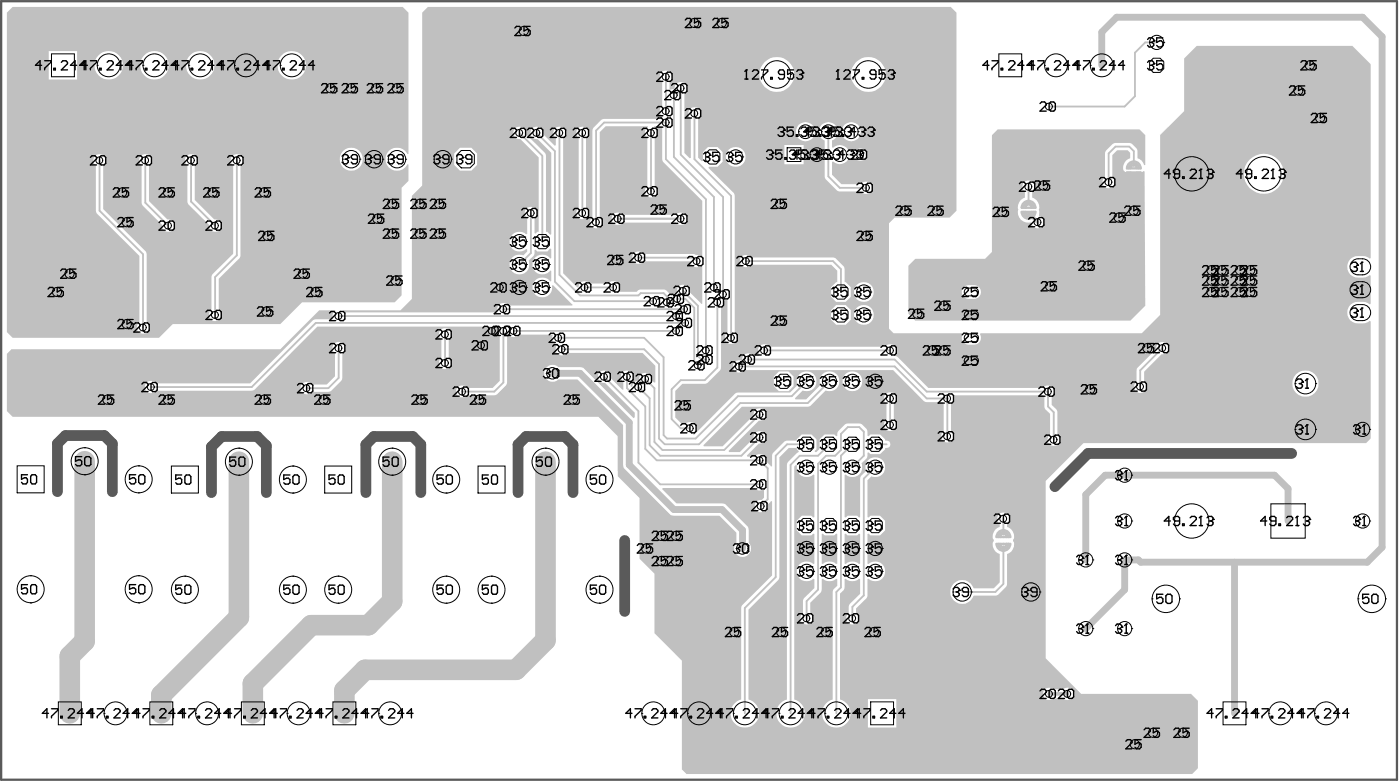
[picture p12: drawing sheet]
<svg xmlns="http://www.w3.org/2000/svg" width="259mm" height="144mm" viewBox="0 0 259 144" stroke-linecap="round" stroke-linejoin="round" font-family="sans-serif">
<path d="M10.6 90.7v-8.9l1.5-1.4h7.2l1.5 1.4v8.9M39.1 90.9v-8.5l1.9-1.9h6.5l1.7 1.7v8.7M67.6 90.9v-8.9l1.5-1.5h7.1l1.5 1.5v8.9M95.7 90.9v-8.9l1.5-1.5h7.2l1.4 1.5v8.9M115.4 99.7v13.1M238.6 83.7h-37.6l-6.2 6.1" fill="none" stroke="#5a5a5a" stroke-width="2"/>
<path d="M.2 .2h257.8v143.7h-257.8z" fill="none" stroke="#5a5a5a" stroke-width=".42"/>
<g fill="#c0c0c0">
<path d="M156 98.5h.2l.3 .3h1.8l.4-.3h.2v5.5l-.2 .1a1.85 1.85 0 0 0-2.5 0l-.2-.1z"/>
<path d="M151.8 98.5h.2l.3 .3h1.8l.3-.3h.2v5.5l-.2 .1a1.85 1.85 0 0 0-2.4 0l-.2-.1z"/>
<path d="M1.3 2.3v59l1 1h27.1l2.5-2.5h19.9l4-4h17.1l1.3-1.3v-19.8l1.2-1.3v-3.1h-.2a2.12 2.12 0 0 1-3.2 .7 2.12 2.12 0 0 1 0-3.3 2.12 2.12 0 0 1 3.2 .7h.2v-26.1l-1-1h-72.1zM9 9.4h5.2v5.3h-5.2zM17.4 12.1a2.65 2.65 0 0 1 5.3 0 2.65 2.65 0 0 1-5.3 0zM25.9 12.1a2.65 2.65 0 0 1 5.3 0 2.65 2.65 0 0 1-5.3 0zM34.3 12.1a2.65 2.65 0 0 1 5.3 0 2.65 2.65 0 0 1-5.3 0zM51.3 12.1a2.64 2.64 0 0 1 5.2 0 2.64 2.64 0 0 1-5.2 0zM62.7 29.4a2.15 2.15 0 0 1 4.3 0 2.15 2.15 0 0 1-4.3 0zM17.4 29a1.16 1.16 0 0 1 1.7-.3 1.16 1.16 0 0 1 0 1.8v8.1l7.9 8.1 .1 12.8a1.15 1.15 0 0 1 .2 1.7 1.15 1.15 0 0 1-1.7 0 1.15 1.15 0 0 1 .1-1.7v-12.3l-7.9-8.1-.1-8.6a1.23 1.23 0 0 1-.3-1.5zM25.8 29a1.16 1.16 0 0 1 1.8-.3 1.16 1.16 0 0 1-.1 1.8v6.6l3.4 3.4a1.15 1.15 0 0 1 1.3 1.1 1.15 1.15 0 0 1-1.2 1.2 1.15 1.15 0 0 1-1.1-1.3l-3.7-3.8v-7.2a1.23 1.23 0 0 1-.4-1.5zM34.3 29a1.16 1.16 0 0 1 1.7-.3 1.16 1.16 0 0 1 0 1.8v6.4l3.6 3.6a1.15 1.15 0 0 1 1.3 1.1 1.15 1.15 0 0 1-1.2 1.2 1.15 1.15 0 0 1-1.1-1.3l-3.9-4.1-.1-6.9a1.23 1.23 0 0 1-.3-1.5zM42.7 29a1.16 1.16 0 0 1 1.8-.3 1.16 1.16 0 0 1-.1 1.8v16.6l-.1 .5-3.9 3.8v5.8a1.15 1.15 0 0 1 .2 1.7 1.15 1.15 0 0 1-1.7 0 1.15 1.15 0 0 1 .2-1.7v-6.3l4-4.1v-16.3a1.23 1.23 0 0 1-.4-1.5z"/>
<path d="M183.2 24.9v21.6l-1.3 1.3h-12.8l-1.3 1.2v8.9l1.3 1.3h39.7l2.7-2.8-.1-24.8-.7 .2h-2.5a.72 .72 0 0 1-.8-.7 1.88 1.88 0 0 1 1.3-1.9v-1l-.4-.5h-2l-.9 .9v4.1a1.15 1.15 0 0 1 .2 1.7 1.15 1.15 0 0 1-1.7 0 1.15 1.15 0 0 1 .2-1.7v-4.6l1.4-1.6 .5-.1h2.6l.5 .1 1 1.1v1.6a1.66 1.66 0 0 1 1.2 1.3l.2-.1v-5.5l-1-1h-26.2zM189 33.9a1.16 1.16 0 0 1 1.7-.3 1.16 1.16 0 0 1 0 1.8v1.1a1.76 1.76 0 0 1 1.1 2.2l.2 1.2a1.14 1.14 0 0 1 .4 2 1.14 1.14 0 0 1-1.9-.7l-.1-.2a1.84 1.84 0 0 1-2.3-2.3 1.69 1.69 0 0 1 1.2-2.2v-1.1a1.23 1.23 0 0 1-.3-1.5zM178 53a2.68 2.68 0 0 1 2.6-.2 1.27 1.27 0 0 1 .6 1.4 1.27 1.27 0 0 1-1.2 .9 1.91 1.91 0 0 1-2.2-.6 1.31 1.31 0 0 1 .2-1.5z"/>
<path d="M1.3 65.3v10.5l1 1.1h108.2l3.6 3.6v7.4l4 4v11.2l2.8 2.7v11l5 5.1v20.1l.9 .8h93.4l1.1-1v-12.5l-1.3-1.3h-20.3l-6.6-6.5v-32.8l7-6.9h52.2l.9-.9v-21.6l-.2-.1-.3 .2a3.4 3.4 0 0 1-3.3-.3 2.01 2.01 0 0 1-.4-2.2 2.01 2.01 0 0 1 1.8-1.2 2.52 2.52 0 0 1 2.2 .5l.2-.1v-5.3h-.2l-.3 .2a3.4 3.4 0 0 1-3.3-.3 2.01 2.01 0 0 1-.4-2.2 2.01 2.01 0 0 1 1.8-1.3 2.52 2.52 0 0 1 2.2 .5l.2-.1v-35.8l-3.4-3.3h-28.8l-2.3 2.3v9.7l-4.4 4.4v33.2l-3.4 3.4h-29.8l-.1 .2a1.27 1.27 0 0 1-1 1.9 1.91 1.91 0 0 1-2.2-.6 1.35 1.35 0 0 1 0-1.3l-.1-.2h-12.7l-.8-.9v-19.4l1.1-1.1h10.1l1.3-1.2v-36.6l-1.1-1h-96.6l-1 1v31.9l-1.9 1.9v19l-2.1 2.2h-10.6l-.1 .2 .2 .1h28.3l.1-.3a1.14 1.14 0 0 1 .6-1.3 1.14 1.14 0 0 1 1.4 .4h11.8v-.2l-3.5-3.6-.3 .1 .1 .3a1.82 1.82 0 0 1-2.4 1.8 1.82 1.82 0 0 1-.9-2.8 1.82 1.82 0 0 1 2.9-.1h.2v-1.9l-.2-.1-.1 .2a1.82 1.82 0 0 1-2.7 0 1.82 1.82 0 0 1 .2-2.6 1.82 1.82 0 0 1 2.6 .2l.2-.1v-1.7h-.2l-.5 .5h-1.9l-.3-.3h-.2l-.1 1.1-1 .9 .1 .2a1.84 1.84 0 0 1-1.7 2.4 1.84 1.84 0 0 1-1.9-2.2 1.84 1.84 0 0 1 2.6-1.4l.7-.7v-.4l-.2-.1-.3 .3a1.83 1.83 0 0 1-2.8-1.8 1.83 1.83 0 0 1 3.1-1.2l.2-.1v-2.9a1.15 1.15 0 0 1-.2-1.7 1.15 1.15 0 0 1 1.7 0 1.15 1.15 0 0 1-.2 1.7v2.8l.2 .1 .3-.3h.3v-13.8l-3.4-3.3a1.15 1.15 0 0 1-1.3-1.1 1.15 1.15 0 0 1 1.2-1.2 1.15 1.15 0 0 1 1.1 1.3l3.7 3.8v14.3h.3l.5 .5 .2-.1v-15l-2.5-2.5h-.2a1.14 1.14 0 0 1-1.1-1.3 1.14 1.14 0 0 1 1.2-1 1.14 1.14 0 0 1 1.1 1.3l2.1 2.2 .3-.1v-1.4l-.2-.1a1.14 1.14 0 0 1 .1-1.6 1.14 1.14 0 0 1 1.6 .1 1.14 1.14 0 0 1-.2 1.6v25l2.6 2.6h.2l.1-.3a1.14 1.14 0 0 1 2-.4l3.6-.1a1.14 1.14 0 0 1 1.5-.1 1.14 1.14 0 0 1 .2 1.5l.1 .2h3.3l.2-.2 .5-.2h4.3a1.61 1.61 0 0 1 1.3 1.2h.2l.4-.5 .6-.1a1.14 1.14 0 0 1 1-1.5 1.14 1.14 0 0 1 1.2 1.3l2.2 2.3 .2-.1v-6.9l-.2-.1a1.14 1.14 0 0 1-1.2 .2 1.14 1.14 0 0 1-.7-1h-8.8l-.1 .1a1.14 1.14 0 0 1-1.6 0 1.14 1.14 0 0 1 .1-1.7 1.14 1.14 0 0 1 1.6 .3h9.3l1.2 .3 .2 .2 .2-.2v-10.1l-7.2-7.2-.2-.5v-5.9l-.2-.2h-1.3v.2a1.17 1.17 0 0 1 .1 1.9v9l.1 .1a1.14 1.14 0 0 1 0 1.6 1.14 1.14 0 0 1-1.7-.1 1.14 1.14 0 0 1 .3-1.6v-9l-.2-.1a1.16 1.16 0 0 1 .3-1.8v-.2h-7.8l-1.1 1.1v15.7a1.15 1.15 0 0 1 .2 1.7 1.15 1.15 0 0 1-1.8 0 1.15 1.15 0 0 1 .2-1.7v-16l.2-.5 1.5-1.5 .5-.2h10.5l.3-.4a1.19 1.19 0 0 1-.1-1.9v-4.5l-.1-.1a1.14 1.14 0 0 1 0-1.7 1.14 1.14 0 0 1 1.7 .2 1.14 1.14 0 0 1-.2 1.6v1.4l.2 .1 .7-.3a1.15 1.15 0 0 1 1.7-1.1 1.15 1.15 0 0 1 .1 2v11l1 1 .2-.1v-7.2a1.15 1.15 0 0 1-.2-1.7 1.15 1.15 0 0 1 1.7 0 1.15 1.15 0 0 1-.2 1.7v7.2l.7 .7 .2-.1v-1.6l1-1h1.7l1 1v1.7l-1 1h-1.6v.2l4.8 4.9v25.5l.1 .1a1.14 1.14 0 0 1 0 1.7 1.14 1.14 0 0 1-1.7-.2 1.14 1.14 0 0 1 .3-1.6v-6l-.3-.1-.5 .3-.1 .8-.3 .3v11.1l-.2 .5-2.6 2.5h-4.4l-1.3 1.3v4.9l1.3 1.3h.5a1.15 1.15 0 0 1 1.8 0 1.15 1.15 0 0 1-.3 1.7l.2 .2 7.9-7.7 9.8-.1 1.4-1.3-.1-.3a1.84 1.84 0 0 1 1.7-2.3 1.84 1.84 0 0 1 1.9 2.2 1.84 1.84 0 0 1-2.5 1.3l-1.5 1.5 .1 .2h2l2.6-2.6a1.84 1.84 0 0 1 1.5-2.6 1.84 1.84 0 0 1 2 2.1 1.84 1.84 0 0 1-2.5 1.4l-3.1 3h-12.4l-7.1 7.1 .1 .3h3.5l5.7-5.7a1.15 1.15 0 0 1 1.1-1.4 1.15 1.15 0 0 1 1.2 1.2 1.15 1.15 0 0 1-1.4 1.1l-5.5 5.6 .1 .2h1.9l2.6-2.5a1.15 1.15 0 0 1 1.1-1.3 1.15 1.15 0 0 1 1.2 1.2 1.15 1.15 0 0 1-1.4 1l-2.1 2.2v.3h1.4l.1-.2a1.13 1.13 0 0 1 1.4-.2 1.13 1.13 0 0 1 .6 1.2l.9 1 .2-.1v-1.9l.2-.5 2.1-2.1 .5-.2h1.8v-.3l.9-.8h1.8l.9 .8v1.9l-.3 .3v.2h.3l.6-.6v-1.8l.9-.8h1.8l.3 .3 .2-.1 .2-.8 1.5-1.4h2.7l1.1 .9 .1 .6v.7l.2 .1 .4-.3h1.8l.9 .8v.3a.72 .72 0 0 1 1 .7 .72 .72 0 0 1-1 .7v.2l-.9 .9h-1.8l-.4-.3h-.2v.8l-1.1 1.2 .1 .2a1.82 1.82 0 0 1-.8 2.1 1.82 1.82 0 0 1-2.2-.2h-.2v7.8l.2 .1 .3-.3h1.8l.4 .3 .2-.1v-7.1l.1-.5 1-.9-.1-.2a1.84 1.84 0 0 1 1.7-2.3 1.84 1.84 0 0 1 1.9 2.1 1.84 1.84 0 0 1-2.6 1.4l-.7 .7v6.8l.2 .1 .4-.3h1.8l.9 .9v1.8l-.9 .9h-1.8l-.4-.3h-.2v5.5l.2 .1 .3-.3a1.83 1.83 0 0 1 2.8 1.8 1.83 1.83 0 0 1-3.1 1.2l-.2 .1v3.2l-2.1 2.2v.9a1.15 1.15 0 0 1 .2 1.6 1.15 1.15 0 0 1-1.7 0 1.15 1.15 0 0 1 .2-1.6v-1.2l.1-.5 2-1.9v-2.7l-.2-.1a1.85 1.85 0 0 1-2.5 0l-.2 .1v1.7l-.8 .9v19.6a2.62 2.62 0 0 1 1.4 4 2.62 2.62 0 0 1-4.3 0 2.62 2.62 0 0 1 1.5-4v-19.9l.2-.5 .6-.6v-1.2l-.2-.1a1.85 1.85 0 0 1-2.4 0l-.2 .1v1.9l-.2 .5-1.9 1.9v2a1.15 1.15 0 0 1 .1 1.6 1.15 1.15 0 0 1-1.7 0 1.15 1.15 0 0 1 .2-1.6v-2.5l2.1-2.2v-1.6l-.2-.1a1.82 1.82 0 0 1-2.5-.1 1.82 1.82 0 0 1 0-2.5 1.82 1.82 0 0 1 2.5-.1l.2-.1v-5.5h-.2l-.3 .3h-1.8l-.9-.9v-1.8l.9-.9h1.8l.3 .3 .2-.1v-7.8h-.2l-.3 .2a1.82 1.82 0 0 1-2-.1 1.82 1.82 0 0 1-.7-1.8l-.2-.1-.3 .3v43l.3 .1a2.63 2.63 0 0 1 1.1 4.1 2.63 2.63 0 0 1-4.2-.2 2.63 2.63 0 0 1 1.4-4v-43.3l.2-.5 2-1.8v-.3l-.3-.3v-.2h-1.5l-1.7 1.7-.1 22.3-5.7 5.8v16.6l.4 .1a2.63 2.63 0 0 1 1.1 4.1 2.63 2.63 0 0 1-4.3-.2 2.63 2.63 0 0 1 1.5-4v-17.2l5.7-5.7v-13.7h-.2l-.7 .7a1.15 1.15 0 0 1-1.1 1.3 1.15 1.15 0 0 1-1.2-1.2 1.15 1.15 0 0 1 1.3-1.1l.4-.4v-1.4l-.2-.1-.6 .2a.96 .96 0 0 1-.9-.5h-17l-.1 .3 2.6 2.6h8.4l.6 .1 4.3 4.2 .1 .6v2.3l.2 .3a1.56 1.56 0 0 1-.4 2.1 1.56 1.56 0 0 1-2.1-.3 1.56 1.56 0 0 1 0-2.1v-1.8l-3.1-3.1h-8.4l-.6-.2-8.7-8.6-.1-.6v-7.4l-8.4-8.4h-3.6a1.56 1.56 0 0 1-2.2 0 1.56 1.56 0 0 1 0-2.2 1.56 1.56 0 0 1 2.2-.1h4l.6 .2 9.3 9.3 .2-.2v-.9l-5.5-5.4a1.15 1.15 0 0 1-1.3-1.1 1.15 1.15 0 0 1 1.2-1.2 1.15 1.15 0 0 1 1.1 1.3l2.3 2.2 .2-.1-.1-1.4a1.15 1.15 0 0 1-.1-1.7 1.15 1.15 0 0 1 1.7 0 1.15 1.15 0 0 1-.2 1.7v.9l.3 .1v-.3a1.15 1.15 0 0 1 1.3-.9 1.14 1.14 0 0 1 1-1.4 1.14 1.14 0 0 1 1.2 1.3l.5 .5 .2-.1v-3l-2.3-2.4h-14l-.1 .1a1.15 1.15 0 0 1-1.7-.1 1.15 1.15 0 0 1 .2-1.6 1.14 1.14 0 0 1-1-1.8h-6.3l-.1 .2a1.13 1.13 0 0 1-1.7-.1l-.3 .2v8.6l-.2 .5-2 1.8h-5.2a1.15 1.15 0 0 1-1.7 .2 1.15 1.15 0 0 1 0-1.7 1.15 1.15 0 0 1 1.7 .2h4.7l1.3-1.3v-8.3l-.1-.1a1.12 1.12 0 0 1-.2-1.4l-.1-.2h-33.3l-11.9 11.7-17.9 .1a1.15 1.15 0 0 1-1.7 .2 1.15 1.15 0 0 1 0-1.7 1.15 1.15 0 0 1 1.7 .1h17.4l11.6-11.6 .5-.2h3.1l.1-.2-.1-.4a1.18 1.18 0 0 1 .6-1h-3l-7.2 7.1h-49.7zM140.3 13.7a3.2 3.2 0 0 1 6.4 0 3.2 3.2 0 0 1-6.4 0zM157.2 13.7a3.2 3.2 0 0 1 6.4 0 3.2 3.2 0 0 1-6.4 0zM147 24.3a1.77 1.77 0 0 1 3.5 0 1.77 1.77 0 0 1-3.5 0zM155.5 24.3a1.77 1.77 0 0 1 3.5 0 1.77 1.77 0 0 1-3.5 0zM151.7 23a1.77 1.77 0 0 1 2.7 .3 1.77 1.77 0 0 1-.7 2.6v1.3l.2 .1a1.75 1.75 0 0 1 2.8 .6h1.3a1.15 1.15 0 0 1 1.7-.2 1.15 1.15 0 0 1 0 1.7 1.15 1.15 0 0 1-1.7-.2h-1.3a1.75 1.75 0 0 1-2.8 .6l-.2 .1v2.3l1.7 1.8h3.6a1.15 1.15 0 0 1 1.7-.2 1.15 1.15 0 0 1 0 1.7 1.15 1.15 0 0 1-1.7-.2h-4.1l-2.4-2.3-.2-.5v-6.6a1.78 1.78 0 0 1-.6-2.9zM144.9 26.8h3.5v3.5h-3.5zM134 29a1.85 1.85 0 0 1 3.7 0 1.85 1.85 0 0 1-3.7 0zM83.9 28.3l1.1-1h2.1l1 1v2.1l-1 1.1h-2.1l-1.1-1.1zM229.7 32.1a3.7 3.7 0 0 1 7.4 0 3.7 3.7 0 0 1-7.4 0zM113.1 39.8a1.18 1.18 0 0 1 1.9-.2h9.9a1.14 1.14 0 0 1 1.6-.1 1.14 1.14 0 0 1 0 1.7 1.14 1.14 0 0 1-1.6-.1h-9.9a1.16 1.16 0 0 1-1.6 .2 1.16 1.16 0 0 1-.3-1.5zM106.5 23.9a1.16 1.16 0 0 1 1.8-.2 1.16 1.16 0 0 1-.1 1.7v13a1.15 1.15 0 0 1 .2 1.7 1.15 1.15 0 0 1-1.7 0 1.15 1.15 0 0 1 .2-1.7v-13a1.23 1.23 0 0 1-.4-1.5zM136.8 47.6a1.19 1.19 0 0 1 1.9-.1h15.4l1.9 1.9v2.7h.2l.9 .9v1.8l-.9 .9h-1.8l-.9-.9v-1.8l.9-.9h.2v-2.2l-1.1-1h-14.8a1.16 1.16 0 0 1-1.6 .3 1.16 1.16 0 0 1-.3-1.6zM157.7 53.9a1.85 1.85 0 0 1 3.7 0 1.85 1.85 0 0 1-3.7 0zM153.5 57.2l.9-.9h1.8l.9 .9v1.8l-.9 .9h-1.8l-.9-.9zM157.7 58.1a1.85 1.85 0 0 1 3.7 0 1.85 1.85 0 0 1-3.7 0zM135.5 67a1.29 1.29 0 0 1 1.4-.5l.2-.1a1.13 1.13 0 0 1 .7-1.2 1.13 1.13 0 0 1 1.3 .5h1.1l.2-.2a1.16 1.16 0 0 1 0-1.7 1.16 1.16 0 0 1 1.7 .2h21.4a1.15 1.15 0 0 1 1.7-.2 1.15 1.15 0 0 1 0 1.7l.6 .3 5.7 5.8h21.1a1.15 1.15 0 0 1 1.8-.1 1.15 1.15 0 0 1-.2 1.7v1.5l.9 .9 .2 .5v4.1a1.15 1.15 0 0 1 .2 1.7 1.15 1.15 0 0 1-1.7 0 1.15 1.15 0 0 1 .2-1.7v-3.8l-1.1-1.1v-2.1l-.3-.3h-16.4l-.1 .3a1.17 1.17 0 0 1-.4 1.3v5.1a1.15 1.15 0 0 1 .1 1.7 1.15 1.15 0 0 1-1.7 0 1.15 1.15 0 0 1 .2-1.7v-5.1l-.3-.3h-2.8l-.5-.2-5.7-5.7h-27.6a1.16 1.16 0 0 1-1.5 .3 1.16 1.16 0 0 1-.4-1.6zM81.2 61.1a1.16 1.16 0 0 1 1.8-.3 1.16 1.16 0 0 1-.1 1.8v3.4a1.15 1.15 0 0 1 .2 1.7 1.15 1.15 0 0 1-1.7 0 1.15 1.15 0 0 1 .1-1.7v-3.4a1.23 1.23 0 0 1-.3-1.5zM142.9 69.5l1-1h1.7l1 1v1.7l-1 1h-1.7l-1-1zM155.6 70.4a1.85 1.85 0 0 1 3.7 0 1.85 1.85 0 0 1-3.7 0zM213.7 63.6a1.17 1.17 0 0 1 2.1 .1 1.17 1.17 0 0 1-1.3 1.7l-3.2 3.2v1.8a1.15 1.15 0 0 1 .2 1.7 1.15 1.15 0 0 1-1.7 0 1.15 1.15 0 0 1 .1-1.7l.1-2.4 3.6-3.6zM61.5 63.6a1.16 1.16 0 0 1 1.8-.2 1.16 1.16 0 0 1-.1 1.8v4.5l-.1 .5-2.2 2.1h-3.3a1.15 1.15 0 0 1-1.7 .2 1.15 1.15 0 0 1 0-1.7 1.15 1.15 0 0 1 1.7 .1h2.8l1.5-1.5v-4.2a1.23 1.23 0 0 1-.4-1.6zM238.7 70.8a2.45 2.45 0 0 1 4.9 0 2.45 2.45 0 0 1-4.9 0zM163.4 72.9a1.16 1.16 0 0 1 1.8-.2 1.16 1.16 0 0 1-.1 1.8v3a1.15 1.15 0 0 1 .2 1.6 1.15 1.15 0 0 1-1.7 0 1.15 1.15 0 0 1 .1-1.6v-3a1.23 1.23 0 0 1-.3-1.6zM184.3 95.1a1.16 1.16 0 0 1 1.8-.2 1.16 1.16 0 0 1-.1 1.7v.6a1.8 1.8 0 0 1 1.1 2.6 1.67 1.67 0 0 1-1.1 2.4v5.5l-.2 .6-1.7 1.6h-4.3a2.21 2.21 0 0 1-3.4 1.1 2.21 2.21 0 0 1 0-3.6 2.21 2.21 0 0 1 3.4 1.1h3.8l1.1-1v-5.3a1.8 1.8 0 0 1-1.1-2.6 1.67 1.67 0 0 1 1.1-2.4v-.6a1.23 1.23 0 0 1-.4-1.5zM192.8 127.4a1.19 1.19 0 0 1 1.7-.2h1.9a1.14 1.14 0 0 1 1.6 0 1.14 1.14 0 0 1 0 1.6 1.14 1.14 0 0 1-1.6 .1h-1.9a1.15 1.15 0 0 1-1.5 0 1.15 1.15 0 0 1-.2-1.5zM160.3 129h5.3v5.2h-5.3z"/>
</g>
<g fill="none" stroke="#c0c0c0" stroke-width=".85">
<path d="M242 12.1v2.5M185.1 39.1v1.9M209.4 38.9l-1.2 1.2M22.6 40.1l.9 .9M59.2 50.5l1.2 1.3M88.9 63.7h.8M90.9 61.1v1.4M114.5 79.7v7.1M134.6 66.1v5.1M144.1 62.1l.9 .9M161.9 70.1l-.2 .3M212 64.2v.5"/>
<path d="M119.4 102.7l.8 .8M144.3 116.6v5.5"/>
</g>
<g fill="none" stroke="#c0c0c0" stroke-width=".34">
<path d="M123 14.2v6.3M209.6 9.7v8.1l-1.9 1.9M111.6 22.6l-1.5 1.5M123 22.6v6.8M153 24.3v8.2M206 27.1l-1.2 1.2v5.3M208.6 27.1l.8 .8v2.7M98.1 46.7l-2.2 2.1M118.3 54.1l-.4 .4M122.6 54.1l.6 .6v1.1M126.6 55.1l1.6 1.7M153.8 48.2l1.5 1.5v4.2"/>
<path d="M115.8 69.5v2.1M117.9 75.8v9.6M119 64.4l2.7 2.8M119.2 69.9l1.7 1.7M125.7 79h1.7M128.9 65.7l.6 .6h.9M156.6 78.8h2.1M159.5 79.7v4.4M193.6 75l1 1.1v5M210.6 68.3v3M119.2 82.8l2.1 2.1M122.6 80.3l.6 .6"/>
<path d="M140.3 84.9l1.5 1.5M141.8 92.1l-1.3 1.3M145.4 82l-2.1 2.1M147.7 84.1l-1.7 1.7M155.3 80.1v2.9l-1 1.1h-1.7M161.7 86.2l-2.2 2.1M185.3 95.7v3M155.3 108.4l-.8 .8M157.4 112v2.1M185.3 107.7l-1.4 1.5"/>
</g>
<path d="M184.1 99.1h1.8M184.1 100.4h1.8" fill="none" stroke="#c0c0c0" stroke-width=".42"/>
<path d="M116.2 78v7.8M137.1 97.8v3.4M237.9 90.2v5.9M207.7 103.3v5.5" fill="none" stroke="#c0c0c0" stroke-width="1.3"/>
<path d="M190 39.5h.2l1.5 1.5" fill="none" stroke="#c0c0c0" stroke-width=".68"/>
<circle cx="108" cy="53" r=".17" fill="#c0c0c0"/>
<g fill="none" stroke="#c0c0c0" stroke-width=".34">
<path d="M124.5 17.5v11.5l7.4 7.3v16.7M125.7 16.3v12.2l7.9 7.8v18M193.8 19.7h13.9M213.6 7.8h-2.1l-1.9 1.9M18.4 29.6v9.3l8 8v13.5M26.8 29.6v7.8l4.3 4.2M35.3 29.6v7.6l4.4 4.4M43.7 29.6v17.5l-4 4v7M95.9 24.5l4.3 4.2v15.9M98.1 39.3v7.4M99.1 24.5l3.4 3.4v24.1l3.6 3.6h14.6M103.3 24.5v26.2l3.8 3.8h10.8"/>
<path d="M107.6 24.5v14.8M110.1 24.1v16.9M111.6 22.6h11.4M120.2 24.5v10.8M123 29.4l7.4 7.4v27.9M128.3 20.9v8.5l6.7 6.7v26.2M153 32.5l2.1 2.2h4.9M155.1 28.5h3.8M190 34.4v3M206 27.1h2.6M62.6 58.3h62.3M93 57h33.4"/>
<path d="M108 53h5.3M117.9 47.5h10.2l.6 .7M118.3 54.1h4.3M125.1 55.1h1.5M126.2 53.7l2.7 2.7v9.3M126.6 59.6h-68.3l-11.8 11.8h-18.6M128.2 56.8v9.9l.7 .7M132.5 55.8v12l-2.3 2.3h-4.5l-1.7 1.7v5.5l1.7 1.7M137.8 48.2h16M62.6 64.2v5.5l-2 1.9h-4M82.2 61.7v5.3M93 61.1v9.5l-1.7 1.7h-5.9"/>
<path d="M94.9 61.1h30M103.1 62.3h15.9l3.6 3.6v14.4M103.8 64.4h15.2M111.6 69.5l6.3 6.3M115.8 71.6l3.4 3.4v7.8M117.9 71.4l2.1 2.1v8.6l1.9 2h15l3.4-3.4M120.9 71.6v10l1.5 1.4h11.4l6.5-6.5M121.7 67.2v13.7l1.1 1.1h6.3l7.6-7.6h12.5l4-4M136.5 67.6h28.8l5.9 5.9h4M138.2 66.3h27.1l5.9 6h22.4v2.7M141.2 64.7h23.2M149 70.4l-2.8 2.7h-9.9l-7.8 7.8h-5.3"/>
<path d="M156.6 78.8l-1.3 1.3M158.7 78.8l.8 .9M164.4 73.5v4.9M175 73.5v7M214.7 64.2l-4.1 4.1M117.9 85.4l4 4h18.4M121.3 84.9h19M141.8 86.4v5.7M143.3 84.1v22.4l-5.7 5.7v19.4M145.4 82h3.6M146 85.8v45.8M152.6 84.1l-1.5 1.5v23.2l-2.1 2.1v3.2"/>
<path d="M153.2 82l-2.1 2.1h-3.4M157.4 82l-2.1 2.1v24.3M159.5 88.3v21.6l-2.1 2.1M159.5 84.1l-2.1 2.1M161.7 82h2.1M154.5 109.2v22.4M177.7 109.2h6.2M185.3 100.8v6.9"/>
</g>
<g fill="none" stroke="#c0c0c0" stroke-width=".85">
<path d="M45.4 12.1v13.5M61.1 16.3h12.2M67.2 16.3v2.5l1.9 1.9v15.9l.6 .6v5.1l.9 .8h1.9v2.8l.6 .6v5.3h-12.7l-2.1 2.1h-5.5l-3.6 3.6M104.4 5.7l.8 .9v38.6l.7 .7h6.3M104.4 5.7h-19.4l-3.2 3.2v25.5l-.7 .7v13.1l4.9 4.8h9.9M104.4 5.7l1.5-1.5h37l19.6 19.7v39.1M241.2 15.3l2.7 2.8v35.4M242 14.6l-2.1 2.1M24.5 26h-9.3l-2.3 2.3v23.3l-2.3 2.3v4l1.9 1.9h11M31.1 25.8v9.7M39.3 25.8v9.7M70.2 37.6h2.3"/>
<path d="M77.6 37.6h3.5M121.9 38.7h-8.8l-.9 .8v6.8l1.7 1.7M144.1 37.6h6.8M150.9 28.5v12.9l2.1 2.1h9.5M162.5 38.9h10.6M192.7 34.2h2.1l1.9 1.9v4M209.4 32.8v6.1M220.1 32.1l6.8 6.8h17M22.6 40.1v-12.2l2.1-2.1h21.4l2.7 2.7v7l.6 .6v11.2l3.2 3.2h6.6M144.1 59.2v2.9M196.7 40.1l-2.7 2.8h-7l-1.9-1.9M196.7 40.1h11.5"/>
<path d="M201 40.1v10.8l-1.9 1.9h-5.1l-5.3 5.3h-12.7l-1.7-1.7-1.4 1.5h-3.4M221.3 56h7.8M236 53.9h-6.9v21.7l3.6 3.6M236.5 53.5h14.8M19.9 73.7h88.7l5.9 6M90.9 62.5l-1.2 1.2M134.6 71.2l-3.6 3.6h-4.6M134.6 66.1l3.2-3.1h28.1l1.7 1.7h8l1.9 1.9h18.6l5.3 5.2M161.9 70.1h3.1l4.7 4.7v26.4M201.4 71.8v7.2M212 64.7l-7.2 7.1h-3.4M241.1 79.2h-41.2l-9.5 9.5v43.8l4.9 4.8h14.3"/>
<path d="M241.5 79.2h10.2M114.5 86.8l4.9 4.9v11M120.2 103.5h1.9v12.7l3.2 3.2h3.8M135.7 116.6h-3.8l-2.8 2.8M152.6 116.6v5.1l-2.3 2.3v14.2M161.5 116.6h28.9M161.7 101.2h8M169.7 101.2l2.5 2.5v12.9M169.9 116.6v18.2l-3.4 3.4h-35.3l-2.1-2.1v-16.7M144.3 122.1l-2.5 2.5v13.4M218.5 135.2h-6.8l-2 2"/>
</g>
<path d="M203.5 12.1v-6.2l2.8-2.7h45.4l3.6 3.6v94.2l-2.8 2.7h-41.8l-.4-.4h-2.6M102.1 68.9h5l9.1 9.1M116.2 85.8l8.3 8.2h8.8l3.8 3.8M207.7 87.7h-3.6l-3.6 3.6v12M208.2 87.7h27.2l2.5 2.5M207.7 108.8l-7.2 7.2M228 103.7v27.9" fill="none" stroke="#c0c0c0" stroke-width="1.3"/>
<g fill="none" stroke="#c0c0c0" stroke-width=".42">
<path d="M188.7 39.1h2.5a1.27 1.27 0 0 1-1.2 1.3 1.27 1.27 0 0 1-1.3-1.3zM189 37.6a1.27 1.27 0 0 1 1.4-.5 1.27 1.27 0 0 1 .8 1.2h-2.5zM189.1 38.3a.93 .93 0 0 1 .9-.9 .93 .93 0 0 1 .9 .9M189.1 39.1a.93 .93 0 0 0 .9 .9 .93 .93 0 0 0 .9-.9M189.4 38.3a.59 .59 0 0 1 .6-.6 .59 .59 0 0 1 .6 .6M189.4 39.1a.59 .59 0 0 0 .6 .6 .59 .59 0 0 0 .6-.6M208.2 31.8h2.5a1.27 1.27 0 0 1-1.3 1.3 1.27 1.27 0 0 1-1.2-1.3zM208.4 30.3a1.27 1.27 0 0 1 1.4-.4 1.27 1.27 0 0 1 .9 1.2h-2.5zM208.5 31.1a.93 .93 0 0 1 .9-1 .93 .93 0 0 1 1 1M208.5 31.8a.93 .93 0 0 0 .9 1 .93 .93 0 0 0 1-1M208.8 31.1a.59 .59 0 0 1 .6-.6 .59 .59 0 0 1 .6 .6M208.8 31.8a.59 .59 0 0 0 .6 .6 .59 .59 0 0 0 .6-.6"/>
<path d="M114.1 40.4h11.6M184.1 99.1a1.27 1.27 0 0 1 1.2-1.3 1.27 1.27 0 0 1 1.3 1.3h-.7a.59 .59 0 0 0-.6-.6 .59 .59 0 0 0-.6 .6M184.4 99.1a.93 .93 0 0 1 .9-.9 .93 .93 0 0 1 1 .9M184.1 100.4a1.27 1.27 0 0 0 1.2 1.2 1.27 1.27 0 0 0 1.3-1.2h-.7a.59 .59 0 0 1-.6 .5 .59 .59 0 0 1-.6-.5M184.4 100.4a.93 .93 0 0 0 .9 .9 .93 .93 0 0 0 1-.9"/>
</g>
<path d="M193.8 128h3.4" fill="none" stroke="#c0c0c0" stroke-width=".68"/>
<path d="M15.6 85.1v33.2l-2.7 2.8v10.5M44.1 85.2v28.7l-14.3 14.3v3.4M72.4 85.2v25.8l-4.4 4.4h-10.5l-10.8 10.7v5.5M100.8 85.2v32.9l-5.5 5.5h-27.9l-3.8 3.8v4.2" fill="none" stroke="#c0c0c0" stroke-width="3.8"/>
<g fill="none" stroke="#000" stroke-width=".18">
<path d="M9.5 9.9h4.2v4.3h-4.2zM18 12.1h.1M18 12.1a2.11 2.11 0 0 0 2.1 2.1 2.11 2.11 0 0 0 2.1-2.1M18 12.1a2.11 2.11 0 0 1 2.1-2.2 2.11 2.11 0 0 1 2.1 2.2M22.2 12.1h.1M26.4 12.1h.1M26.4 12.1a2.11 2.11 0 0 0 2.1 2.1 2.11 2.11 0 0 0 2.1-2.1M26.4 12.1a2.11 2.11 0 0 1 2.1-2.2 2.11 2.11 0 0 1 2.1 2.2M30.6 12.1h.1M34.9 12.1h.1M34.9 12.1a2.11 2.11 0 0 0 2.1 2.1 2.11 2.11 0 0 0 2.1-2.1M34.9 12.1a2.11 2.11 0 0 1 2.1-2.2 2.11 2.11 0 0 1 2.1 2.2"/>
<path d="M39.1 12.1h.1M43.3 12.1h.1M43.3 12.1a2.11 2.11 0 0 0 2.1 2.1 2.11 2.11 0 0 0 2.1-2.1M43.3 12.1a2.11 2.11 0 0 1 2.1-2.2 2.11 2.11 0 0 1 2.1 2.2M47.5 12.1h.1M51.8 12.1h.1M51.8 12.1a2.11 2.11 0 0 0 2.1 2.1 2.11 2.11 0 0 0 2.1-2.1M51.8 12.1a2.11 2.11 0 0 1 2.1-2.2 2.11 2.11 0 0 1 2.1 2.2M56 12.1h.1M141 13.7h.1M141 13.7a2.54 2.54 0 0 0 2.5 2.6 2.54 2.54 0 0 0 2.5-2.6M141 13.7a2.54 2.54 0 0 1 2.5-2.5 2.54 2.54 0 0 1 2.5 2.5"/>
<path d="M146 13.7h.1M157.9 13.7h.1M157.9 13.7a2.54 2.54 0 0 0 2.5 2.6 2.54 2.54 0 0 0 2.5-2.6M157.9 13.7a2.54 2.54 0 0 1 2.5-2.5 2.54 2.54 0 0 1 2.5 2.5M162.9 13.7h.1M184.5 9.9h4.2v4.3h-4.2zM192.9 12.1h.1M192.9 12.1a2.11 2.11 0 0 0 2.2 2.1 2.11 2.11 0 0 0 2.1-2.1M192.9 12.1a2.11 2.11 0 0 1 2.2-2.2 2.11 2.11 0 0 1 2.1 2.2M197.2 12.1h.1M201.4 12.1h.1M201.4 12.1a2.11 2.11 0 0 0 2.1 2.1 2.11 2.11 0 0 0 2.1-2.1"/>
<path d="M201.4 12.1a2.11 2.11 0 0 1 2.1-2.2 2.11 2.11 0 0 1 2.1 2.2M205.6 12.1h.1M212.3 11.4l.7-.7h1.3l.7 .7v1.3l-.7 .7h-1.3l-.7-.7zM212.3 7.8h.1M212.3 7.8a1.31 1.31 0 0 0 1.3 1.3 1.31 1.31 0 0 0 1.4-1.3M212.3 7.8a1.31 1.31 0 0 1 1.3-1.3 1.31 1.31 0 0 1 1.4 1.3M215 7.8h.1M63.3 29.4h.1M63.3 29.4a1.61 1.61 0 0 0 1.6 1.6 1.61 1.61 0 0 0 1.6-1.6M63.3 29.4a1.61 1.61 0 0 1 1.6-1.6 1.61 1.61 0 0 1 1.6 1.6M66.5 29.4h.1M67.5 29.4h.1"/>
<path d="M67.5 29.4a1.61 1.61 0 0 0 1.6 1.6 1.61 1.61 0 0 0 1.6-1.6M67.5 29.4a1.61 1.61 0 0 1 1.6-1.6 1.61 1.61 0 0 1 1.6 1.6M70.7 29.4h.1M71.7 29.4h.1M71.7 29.4a1.61 1.61 0 0 0 1.6 1.6 1.61 1.61 0 0 0 1.6-1.6M71.7 29.4a1.61 1.61 0 0 1 1.6-1.6 1.61 1.61 0 0 1 1.6 1.6M74.9 29.4h.1M80.2 29.4h.1M80.2 29.4a1.61 1.61 0 0 0 1.6 1.6 1.61 1.61 0 0 0 1.6-1.6M80.2 29.4a1.61 1.61 0 0 1 1.6-1.6 1.61 1.61 0 0 1 1.6 1.6M83.4 29.4h.1M84.4 28.6l.8-.8h1.6l.8 .8v1.6l-.8 .8h-1.6l-.8-.8z"/>
<path d="M130.3 28.3l.7-.7h1.3l.7 .7v1.3l-.7 .7h-1.3l-.7-.7zM134.6 29h.1M134.6 29a1.31 1.31 0 0 0 1.3 1.3 1.31 1.31 0 0 0 1.3-1.3M134.6 29a1.31 1.31 0 0 1 1.3-1.4 1.31 1.31 0 0 1 1.3 1.4M137.2 29h.1M145.4 27.3h2.5v2.5h-2.5zM147.5 24.3h.1M147.5 24.3a1.27 1.27 0 0 0 1.3 1.3 1.27 1.27 0 0 0 1.2-1.3M147.5 24.3a1.27 1.27 0 0 1 1.3-1.3 1.27 1.27 0 0 1 1.2 1.3M149.6 28.5h.1M149.6 28.5a1.27 1.27 0 0 0 1.3 1.3 1.27 1.27 0 0 0 1.3-1.3M149.6 28.5a1.27 1.27 0 0 1 1.3-1.2 1.27 1.27 0 0 1 1.3 1.2"/>
<path d="M150 24.3h.1M151.7 24.3h.1M151.7 24.3a1.27 1.27 0 0 0 1.3 1.3 1.27 1.27 0 0 0 1.3-1.3M151.7 24.3a1.27 1.27 0 0 1 1.3-1.3 1.27 1.27 0 0 1 1.3 1.3M152.2 28.5h.1M153.8 28.5h.1M153.8 28.5a1.27 1.27 0 0 0 1.3 1.3 1.27 1.27 0 0 0 1.3-1.3M153.8 28.5a1.27 1.27 0 0 1 1.3-1.2 1.27 1.27 0 0 1 1.3 1.2M154.3 24.3h.1M156 24.3h.1M156 24.3a1.27 1.27 0 0 0 1.2 1.3 1.27 1.27 0 0 0 1.3-1.3M156 24.3a1.27 1.27 0 0 1 1.2-1.3 1.27 1.27 0 0 1 1.3 1.3"/>
<path d="M156.4 28.5h.1M158.5 24.3h.1M216.9 32.1h.1M216.9 32.1a3.2 3.2 0 0 0 3.2 3.1 3.2 3.2 0 0 0 3.2-3.1M216.9 32.1a3.2 3.2 0 0 1 3.2-3.2 3.2 3.2 0 0 1 3.2 3.2M223.3 32.1h.1M230.3 32.1h.1M230.3 32.1a3.2 3.2 0 0 0 3.1 3.1 3.2 3.2 0 0 0 3.2-3.1M230.3 32.1a3.2 3.2 0 0 1 3.1-3.2 3.2 3.2 0 0 1 3.2 3.2M236.6 32.1h.1M94.6 44.6h.1M94.6 44.6a1.31 1.31 0 0 0 1.3 1.3 1.31 1.31 0 0 0 1.4-1.3"/>
<path d="M94.6 44.6a1.31 1.31 0 0 1 1.3-1.3 1.31 1.31 0 0 1 1.4 1.3M94.6 53h.1M94.6 53a1.31 1.31 0 0 0 1.3 1.3 1.31 1.31 0 0 0 1.4-1.3M94.6 53a1.31 1.31 0 0 1 1.3-1.3 1.31 1.31 0 0 1 1.4 1.3M94.6 48.8h.1M94.6 48.8a1.31 1.31 0 0 0 1.3 1.3 1.31 1.31 0 0 0 1.4-1.3M94.6 48.8a1.31 1.31 0 0 1 1.3-1.3 1.31 1.31 0 0 1 1.4 1.3M97.3 44.6h.1M97.3 53h.1M97.3 48.8h.1M98.9 43.9l.6-.6h1.3l.7 .6v1.4l-.7 .6h-1.3l-.6-.6zM98.9 53h.1"/>
<path d="M98.9 53a1.31 1.31 0 0 0 1.3 1.3 1.31 1.31 0 0 0 1.3-1.3M98.9 53a1.31 1.31 0 0 1 1.3-1.3 1.31 1.31 0 0 1 1.3 1.3M98.9 48.8h.1M98.9 48.8a1.31 1.31 0 0 0 1.3 1.3 1.31 1.31 0 0 0 1.3-1.3M98.9 48.8a1.31 1.31 0 0 1 1.3-1.3 1.31 1.31 0 0 1 1.3 1.3M101.5 53h.1M101.5 48.8h.1M154 57.5l.7-.7h1.3l.6 .7v1.2l-.6 .7h-1.3l-.7-.7zM154 53.2l.7-.6h1.3l.6 .6v1.3l-.6 .7h-1.3l-.7-.7zM158.2 58.1h.1M158.2 58.1a1.31 1.31 0 0 0 1.3 1.3 1.31 1.31 0 0 0 1.4-1.3M158.2 58.1a1.31 1.31 0 0 1 1.3-1.3 1.31 1.31 0 0 1 1.4 1.3"/>
<path d="M158.2 53.9h.1M158.2 53.9a1.31 1.31 0 0 0 1.3 1.3 1.31 1.31 0 0 0 1.4-1.3M158.2 53.9a1.31 1.31 0 0 1 1.3-1.3 1.31 1.31 0 0 1 1.4 1.3M160.9 58.1h.1M160.9 53.9h.1M178.9 57.3a.76 .76 0 0 0-.8 .8 .76 .76 0 0 0 .8 .8M178.9 53.1a.76 .76 0 0 0-.8 .8 .76 .76 0 0 0 .8 .7M178.9 58.8h1.1M178.9 57.4h1.1M178.9 54.6h1.1M178.9 53.2h1.1M180 57.3a.76 .76 0 0 1 .7 .8 .76 .76 0 0 1-.7 .8"/>
<path d="M180 53.1a.76 .76 0 0 1 .7 .8 .76 .76 0 0 1-.7 .7M249.6 52.6a2.35 2.35 0 0 1 3.3 0 1.48 1.48 0 0 1 .1 1.5 1.48 1.48 0 0 1-1.3 .8 1.85 1.85 0 0 1-2.3-1v-.4zM249.6 56.8a2.35 2.35 0 0 1 3.3 0 1.48 1.48 0 0 1 .1 1.6 1.48 1.48 0 0 1-1.3 .8 1.85 1.85 0 0 1-2.3-1.1v-.4zM249.6 48.4a2.35 2.35 0 0 1 3.3 0 1.48 1.48 0 0 1 .1 1.5 1.48 1.48 0 0 1-1.3 .8 1.85 1.85 0 0 1-2.3-1v-.5zM143.4 69.7l.7-.7h1.3l.7 .7v1.3l-.7 .7h-1.3l-.7-.7zM147.7 70.4h.1M147.7 70.4a1.31 1.31 0 0 0 1.3 1.3 1.31 1.31 0 0 0 1.3-1.3M147.7 70.4a1.31 1.31 0 0 1 1.3-1.4 1.31 1.31 0 0 1 1.3 1.4M150.3 70.4h.1M151.9 70.4h.1M151.9 70.4a1.31 1.31 0 0 0 1.3 1.3 1.31 1.31 0 0 0 1.3-1.3M151.9 70.4a1.31 1.31 0 0 1 1.3-1.4 1.31 1.31 0 0 1 1.3 1.4"/>
<path d="M154.5 70.4h.1M156.1 70.4h.1M156.1 70.4a1.31 1.31 0 0 0 1.3 1.3 1.31 1.31 0 0 0 1.3-1.3M156.1 70.4a1.31 1.31 0 0 1 1.3-1.4 1.31 1.31 0 0 1 1.3 1.4M158.7 70.4h.1M160.4 70.4h.1M160.4 70.4a1.31 1.31 0 0 0 1.3 1.3 1.31 1.31 0 0 0 1.3-1.3M160.4 70.4a1.31 1.31 0 0 1 1.3-1.4 1.31 1.31 0 0 1 1.3 1.4M163 70.4h.1M178.9 65.8a.76 .76 0 0 0-.8 .8 .76 .76 0 0 0 .8 .7M178.9 61.6a.76 .76 0 0 0-.8 .7 .76 .76 0 0 0 .8 .8M178.9 67.3h1.1"/>
<path d="M178.9 65.8h1.1M178.9 63h1.1M178.9 61.6h1.1M180 65.8a.76 .76 0 0 1 .7 .8 .76 .76 0 0 1-.7 .7M180 61.6a.76 .76 0 0 1 .7 .7 .76 .76 0 0 1-.7 .8M239.2 79.2h.1M239.2 79.2a1.9 1.9 0 0 0 1.9 1.9 1.9 1.9 0 0 0 1.9-1.9M239.2 79.2a1.9 1.9 0 0 1 1.9-1.9 1.9 1.9 0 0 1 1.9 1.9M239.2 70.8h.1M239.2 70.8a1.9 1.9 0 0 0 1.9 1.9 1.9 1.9 0 0 0 1.9-1.9M239.2 70.8a1.9 1.9 0 0 1 1.9-1.9 1.9 1.9 0 0 1 1.9 1.9M243 79.2h.1"/>
<path d="M243 70.8h.1M250.4 79.2h.1M250.4 79.2a1.31 1.31 0 0 0 1.3 1.3 1.31 1.31 0 0 0 1.3-1.3M250.4 79.2a1.31 1.31 0 0 1 1.3-1.3 1.31 1.31 0 0 1 1.3 1.3M253 79.2h.1M3.2 85.9h5v5h-5zM15.6 87.6h.1M15.6 82.6h.1M15.6 82.6a2.49 2.49 0 0 1 2.5 2.5 2.49 2.49 0 0 1-2.5 2.5M15.6 82.6a2.49 2.49 0 0 0-2.5 2.5 2.49 2.49 0 0 0 2.5 2.5M25.6 90.9h.1M25.6 85.9h.1"/>
<path d="M25.6 85.9a2.49 2.49 0 0 1 2.5 2.5 2.49 2.49 0 0 1-2.5 2.5M25.6 85.9a2.49 2.49 0 0 0-2.5 2.5 2.49 2.49 0 0 0 2.5 2.5M31.7 86h4.9v5h-4.9zM44.1 87.7h.1M44.1 82.7h.1M44.1 82.7a2.49 2.49 0 0 1 2.5 2.5 2.49 2.49 0 0 1-2.5 2.5M44.1 82.7a2.49 2.49 0 0 0-2.5 2.5 2.49 2.49 0 0 0 2.5 2.5M54.1 91h.1M54.1 86h.1M54.1 86a2.49 2.49 0 0 1 2.5 2.5 2.49 2.49 0 0 1-2.5 2.5M54.1 86a2.49 2.49 0 0 0-2.5 2.5 2.49 2.49 0 0 0 2.5 2.5M60 86h5v5h-5z"/>
<path d="M72.4 87.7h.1M72.4 82.7h.1M72.4 82.7a2.49 2.49 0 0 1 2.5 2.5 2.49 2.49 0 0 1-2.5 2.5M72.4 82.7a2.49 2.49 0 0 0-2.5 2.5 2.49 2.49 0 0 0 2.5 2.5M82.4 91h.1M82.4 86h.1M82.4 86a2.49 2.49 0 0 1 2.5 2.5 2.49 2.49 0 0 1-2.5 2.5M82.4 86a2.49 2.49 0 0 0-2.5 2.5 2.49 2.49 0 0 0 2.5 2.5M88.3 86h5v5h-5zM100.8 87.7h.1M100.8 82.7h.1M100.8 82.7a2.49 2.49 0 0 1 2.5 2.5 2.49 2.49 0 0 1-2.5 2.5"/>
<path d="M100.8 82.7a2.49 2.49 0 0 0-2.5 2.5 2.49 2.49 0 0 0 2.5 2.5M110.7 91h.1M110.7 86h.1M110.7 86a2.49 2.49 0 0 1 2.5 2.5 2.49 2.49 0 0 1-2.5 2.5M110.7 86a2.49 2.49 0 0 0-2.5 2.5 2.49 2.49 0 0 0 2.5 2.5M147.7 96.3l.6-.6h1.3l.7 .6v1.3l-.7 .7h-1.3l-.6-.7zM147.7 86.2h.1M147.7 86.2a1.31 1.31 0 0 0 1.3 1.3 1.31 1.31 0 0 0 1.3-1.3M147.7 86.2a1.31 1.31 0 0 1 1.3-1.3 1.31 1.31 0 0 1 1.3 1.3M148.3 80.7h1.4l.6 .6v1.3l-.6 .7h-1.4l-.6-.7v-1.3zM150.3 86.2h.1M151.9 96.3l.7-.6h1.2l.7 .6v1.3l-.7 .7h-1.2l-.7-.7z"/>
<path d="M151.9 86.2h.1M151.9 86.2a1.31 1.31 0 0 0 1.3 1.3 1.31 1.31 0 0 0 1.3-1.3M151.9 86.2a1.31 1.31 0 0 1 1.3-1.3 1.31 1.31 0 0 1 1.3 1.3M152.5 80.7h1.4l.6 .6v1.3l-.6 .7h-1.4l-.6-.7v-1.3zM154.5 86.2h.1M156.1 96.3l.7-.6h1.3l.6 .6v1.3l-.6 .7h-1.3l-.7-.7zM156.1 86.2h.1M156.1 86.2a1.31 1.31 0 0 0 1.3 1.3 1.31 1.31 0 0 0 1.3-1.3M156.1 86.2a1.31 1.31 0 0 1 1.3-1.3 1.31 1.31 0 0 1 1.3 1.3M156.8 80.7h1.3l.6 .6v1.3l-.6 .7h-1.3l-.7-.7v-1.3zM158.7 86.2h.1M160.4 96.3l.6-.6h1.3l.7 .6v1.3l-.7 .7h-1.3l-.6-.7z"/>
<path d="M160.4 86.2h.1M160.4 86.2a1.31 1.31 0 0 0 1.3 1.3 1.31 1.31 0 0 0 1.3-1.3M160.4 86.2a1.31 1.31 0 0 1 1.3-1.3 1.31 1.31 0 0 1 1.3 1.3M161 80.7h1.3l.7 .6v1.3l-.7 .7h-1.3l-.6-.7v-1.3zM163 86.2h.1M206.4 96.1h.1M206.4 96.1a1.31 1.31 0 0 0 1.3 1.3 1.31 1.31 0 0 0 1.3-1.3M206.4 96.1a1.31 1.31 0 0 1 1.3-1.3 1.31 1.31 0 0 1 1.3 1.3M206.4 87.7h.1M206.4 87.7a1.31 1.31 0 0 0 1.3 1.3 1.31 1.31 0 0 0 1.3-1.3M206.4 87.7a1.31 1.31 0 0 1 1.3-1.3 1.31 1.31 0 0 1 1.3 1.3M209 96.1h.1"/>
<path d="M209 87.7h.1M216.9 96.1h.1M216.9 96.1a3.2 3.2 0 0 0 3.2 3.2 3.2 3.2 0 0 0 3.2-3.2M216.9 96.1a3.2 3.2 0 0 1 3.2-3.1 3.2 3.2 0 0 1 3.2 3.1M223.3 96.1h.1M234.7 93h6.4v6.3h-6.4zM250.4 96.1h.1M250.4 96.1a1.31 1.31 0 0 0 1.3 1.3 1.31 1.31 0 0 0 1.3-1.3M250.4 96.1a1.31 1.31 0 0 1 1.3-1.3 1.31 1.31 0 0 1 1.3 1.3M253 96.1h.1M5.7 111.3h.1M5.7 106.2h.1"/>
<path d="M25.6 111.3h.1M25.6 106.2h.1M34.1 111.3h.1M34.1 106.3h.1M34.1 106.3a2.49 2.49 0 0 1 2.5 2.5 2.49 2.49 0 0 1-2.5 2.5M34.1 106.3a2.49 2.49 0 0 0-2.4 2.5 2.49 2.49 0 0 0 2.4 2.5M54.1 111.3h.1M54.1 106.3h.1M54.1 106.3a2.49 2.49 0 0 1 2.5 2.5 2.49 2.49 0 0 1-2.5 2.5M54.1 106.3a2.49 2.49 0 0 0-2.5 2.5 2.49 2.49 0 0 0 2.5 2.5M62.5 111.3h.1M62.5 106.3h.1"/>
<path d="M62.5 106.3a2.49 2.49 0 0 1 2.5 2.5 2.49 2.49 0 0 1-2.5 2.5M62.5 106.3a2.49 2.49 0 0 0-2.5 2.5 2.49 2.49 0 0 0 2.5 2.5M82.4 111.3h.1M82.4 106.3h.1M82.4 106.3a2.49 2.49 0 0 1 2.5 2.5 2.49 2.49 0 0 1-2.5 2.5M82.4 106.3a2.49 2.49 0 0 0-2.5 2.5 2.49 2.49 0 0 0 2.5 2.5M90.8 111.3h.1M90.8 106.3h.1M90.8 106.3a2.49 2.49 0 0 1 2.5 2.5 2.49 2.49 0 0 1-2.5 2.5M90.8 106.3a2.49 2.49 0 0 0-2.5 2.5 2.49 2.49 0 0 0 2.5 2.5M110.7 111.3h.1M110.7 106.3h.1"/>
<path d="M110.7 106.3a2.49 2.49 0 0 1 2.5 2.5 2.49 2.49 0 0 1-2.5 2.5M110.7 106.3a2.49 2.49 0 0 0-2.5 2.5 2.49 2.49 0 0 0 2.5 2.5M147.7 105.4h.1M147.7 105.4a1.31 1.31 0 0 0 1.3 1.3 1.31 1.31 0 0 0 1.3-1.3M147.7 105.4a1.31 1.31 0 0 1 1.3-1.3 1.31 1.31 0 0 1 1.3 1.3M147.7 101.2h.1M147.7 101.2a1.31 1.31 0 0 0 1.3 1.3 1.31 1.31 0 0 0 1.3-1.3M147.7 101.2a1.31 1.31 0 0 1 1.3-1.3 1.31 1.31 0 0 1 1.3 1.3M150.3 105.4h.1M150.3 101.2h.1M151.9 105.4h.1M151.9 105.4a1.31 1.31 0 0 0 1.3 1.3 1.31 1.31 0 0 0 1.3-1.3"/>
<path d="M151.9 105.4a1.31 1.31 0 0 1 1.3-1.3 1.31 1.31 0 0 1 1.3 1.3M151.9 101.2h.1M151.9 101.2a1.31 1.31 0 0 0 1.3 1.3 1.31 1.31 0 0 0 1.3-1.3M151.9 101.2a1.31 1.31 0 0 1 1.3-1.3 1.31 1.31 0 0 1 1.3 1.3M154.5 105.4h.1M154.5 101.2h.1M156.1 105.4h.1M156.1 105.4a1.31 1.31 0 0 0 1.3 1.3 1.31 1.31 0 0 0 1.3-1.3M156.1 105.4a1.31 1.31 0 0 1 1.3-1.3 1.31 1.31 0 0 1 1.3 1.3M156.1 101.2h.1M156.1 101.2a1.31 1.31 0 0 0 1.3 1.3 1.31 1.31 0 0 0 1.3-1.3M156.1 101.2a1.31 1.31 0 0 1 1.3-1.3 1.31 1.31 0 0 1 1.3 1.3"/>
<path d="M158.7 105.4h.1M158.7 101.2h.1M160.4 105.4h.1M160.4 105.4a1.31 1.31 0 0 0 1.3 1.3 1.31 1.31 0 0 0 1.3-1.3M160.4 105.4a1.31 1.31 0 0 1 1.3-1.3 1.31 1.31 0 0 1 1.3 1.3M160.4 101.2h.1M160.4 101.2a1.31 1.31 0 0 0 1.3 1.3 1.31 1.31 0 0 0 1.3-1.3M160.4 101.2a1.31 1.31 0 0 1 1.3-1.3 1.31 1.31 0 0 1 1.3 1.3M163 105.4h.1M163 101.2h.1M176 109.2h.1M176 109.2a1.69 1.69 0 0 0 1.7 1.7 1.69 1.69 0 0 0 1.7-1.7"/>
<path d="M176 109.2a1.69 1.69 0 0 1 1.7-1.7 1.69 1.69 0 0 1 1.7 1.7M179.4 109.2h.1M188.7 109.2h.1M188.7 109.2a1.69 1.69 0 0 0 1.7 1.7 1.69 1.69 0 0 0 1.7-1.7M188.7 109.2a1.69 1.69 0 0 1 1.7-1.7 1.69 1.69 0 0 1 1.7 1.7M192.1 109.2h.1M199.2 116h.1M199.2 116a1.31 1.31 0 0 0 1.3 1.3 1.31 1.31 0 0 0 1.4-1.3M199.2 116a1.31 1.31 0 0 1 1.3-1.3 1.31 1.31 0 0 1 1.4 1.3M199.2 103.3h.1M199.2 103.3a1.31 1.31 0 0 0 1.3 1.3 1.31 1.31 0 0 0 1.4-1.3M199.2 103.3a1.31 1.31 0 0 1 1.3-1.3 1.31 1.31 0 0 1 1.4 1.3"/>
<path d="M201.9 116h.1M201.9 103.3h.1M206.4 116h.1M206.4 116a1.31 1.31 0 0 0 1.3 1.3 1.31 1.31 0 0 0 1.3-1.3M206.4 116a1.31 1.31 0 0 1 1.3-1.3 1.31 1.31 0 0 1 1.3 1.3M206.4 103.3h.1M206.4 103.3a1.31 1.31 0 0 0 1.3 1.3 1.31 1.31 0 0 0 1.3-1.3M206.4 103.3a1.31 1.31 0 0 1 1.3-1.3 1.31 1.31 0 0 1 1.3 1.3M209 116h.1M209 103.3h.1M212.8 110.5h.1M212.8 110.5a2.54 2.54 0 0 0 2.5 2.5 2.54 2.54 0 0 0 2.6-2.5"/>
<path d="M212.8 110.5a2.54 2.54 0 0 1 2.5-2.5 2.54 2.54 0 0 1 2.6 2.5M217.9 110.5h.1M250.8 110.5h.1M250.8 110.5a2.54 2.54 0 0 0 2.6 2.5 2.54 2.54 0 0 0 2.5-2.5M250.8 110.5a2.54 2.54 0 0 1 2.6-2.5 2.54 2.54 0 0 1 2.5 2.5M255.9 110.5h.1M10.8 129.5h4.2v4.2h-4.2zM19.2 131.6h.1M19.2 131.6a2.11 2.11 0 0 0 2.1 2.1 2.11 2.11 0 0 0 2.2-2.1M19.2 131.6a2.11 2.11 0 0 1 2.1-2.1 2.11 2.11 0 0 1 2.2 2.1M23.5 131.6h.1M27.7 129.5h4.2v4.2h-4.2z"/>
<path d="M36.1 131.6h.1M36.1 131.6a2.11 2.11 0 0 0 2.1 2.1 2.11 2.11 0 0 0 2.2-2.1M36.1 131.6a2.11 2.11 0 0 1 2.1-2.1 2.11 2.11 0 0 1 2.2 2.1M40.4 131.6h.1M44.6 129.5h4.2v4.2h-4.2zM53 131.6h.1M53 131.6a2.11 2.11 0 0 0 2.2 2.1 2.11 2.11 0 0 0 2.1-2.1M53 131.6a2.11 2.11 0 0 1 2.2-2.1 2.11 2.11 0 0 1 2.1 2.1M57.3 131.6h.1M61.5 129.5h4.2v4.2h-4.2zM69.9 131.6h.1M69.9 131.6a2.11 2.11 0 0 0 2.2 2.1 2.11 2.11 0 0 0 2.1-2.1"/>
<path d="M69.9 131.6a2.11 2.11 0 0 1 2.2-2.1 2.11 2.11 0 0 1 2.1 2.1M74.2 131.6h.1M118.6 131.6h.1M118.6 131.6a2.11 2.11 0 0 0 2.1 2.1 2.11 2.11 0 0 0 2.1-2.1M118.6 131.6a2.11 2.11 0 0 1 2.1-2.1 2.11 2.11 0 0 1 2.1 2.1M122.8 131.6h.1M127 131.6h.1M127 131.6a2.11 2.11 0 0 0 2.1 2.1 2.11 2.11 0 0 0 2.1-2.1M127 131.6a2.11 2.11 0 0 1 2.1-2.1 2.11 2.11 0 0 1 2.1 2.1M131.2 131.6h.1M135.5 131.6h.1M135.5 131.6a2.11 2.11 0 0 0 2.1 2.1 2.11 2.11 0 0 0 2.1-2.1"/>
<path d="M135.5 131.6a2.11 2.11 0 0 1 2.1-2.1 2.11 2.11 0 0 1 2.1 2.1M139.7 131.6h.1M143.9 131.6h.1M143.9 131.6a2.11 2.11 0 0 0 2.1 2.1 2.11 2.11 0 0 0 2.1-2.1M143.9 131.6a2.11 2.11 0 0 1 2.1-2.1 2.11 2.11 0 0 1 2.1 2.1M148.1 131.6h.1M152.4 131.6h.1M152.4 131.6a2.11 2.11 0 0 0 2.1 2.1 2.11 2.11 0 0 0 2.1-2.1M152.4 131.6a2.11 2.11 0 0 1 2.1-2.1 2.11 2.11 0 0 1 2.1 2.1M156.6 131.6h.1M160.8 129.5h4.2v4.2h-4.2zM225.9 129.5h4.2v4.2h-4.2z"/>
<path d="M234.4 131.6h.1M234.4 131.6a2.11 2.11 0 0 0 2.1 2.1 2.11 2.11 0 0 0 2.1-2.1M234.4 131.6a2.11 2.11 0 0 1 2.1-2.1 2.11 2.11 0 0 1 2.1 2.1M238.6 131.6h.1M242.8 131.6h.1M242.8 131.6a2.11 2.11 0 0 0 2.1 2.1 2.11 2.11 0 0 0 2.1-2.1M242.8 131.6a2.11 2.11 0 0 1 2.1-2.1 2.11 2.11 0 0 1 2.1 2.1M247 131.6h.1"/>
<circle cx="61" cy="16.3" r=".85"/>
<circle cx="64.8" cy="16.3" r=".85"/>
<circle cx="69.5" cy="16.3" r=".85"/>
<circle cx="73.3" cy="16.3" r=".85"/>
<circle cx="96.7" cy="5.7" r=".85"/>
<circle cx="122.9" cy="14.2" r=".63"/>
<circle cx="124.4" cy="17.5" r=".63"/>
<circle cx="125.7" cy="16.3" r=".63"/>
<circle cx="128.2" cy="4.2" r=".85"/>
<circle cx="133.3" cy="4.2" r=".85"/>
<circle cx="193.7" cy="19.7" r=".63"/>
<circle cx="239.8" cy="16.7" r=".85"/>
<circle cx="241.9" cy="12.1" r=".85"/>
<circle cx="18.3" cy="29.6" r=".63"/>
<circle cx="22.6" cy="35.5" r=".85"/>
<circle cx="26.8" cy="29.6" r=".63"/>
<circle cx="31" cy="35.5" r=".85"/>
<circle cx="35.2" cy="29.6" r=".63"/>
<circle cx="39.3" cy="35.5" r=".85"/>
<circle cx="43.7" cy="29.6" r=".63"/>
<circle cx="48.8" cy="35.5" r=".85"/>
<circle cx="72.4" cy="37.6" r=".85"/>
<circle cx="77.5" cy="37.6" r=".85"/>
<circle cx="81.1" cy="37.6" r=".85"/>
<circle cx="95.9" cy="24.5" r=".63"/>
<circle cx="98" cy="39.3" r=".63"/>
<circle cx="99.1" cy="24.5" r=".63"/>
<circle cx="103.3" cy="24.5" r=".63"/>
<circle cx="107.5" cy="24.5" r=".63"/>
<circle cx="107.5" cy="39.3" r=".63"/>
<circle cx="120.2" cy="24.5" r=".63"/>
<circle cx="120.2" cy="35.3" r=".63"/>
<circle cx="121.9" cy="38.7" r=".85"/>
<circle cx="122.9" cy="22.6" r=".63"/>
<circle cx="122.9" cy="20.5" r=".63"/>
<circle cx="128.2" cy="20.9" r=".63"/>
<circle cx="144.1" cy="37.6" r=".85"/>
<circle cx="158.9" cy="28.5" r=".63"/>
<circle cx="159.9" cy="34.7" r=".63"/>
<circle cx="167.1" cy="38.9" r=".85"/>
<circle cx="173" cy="38.9" r=".85"/>
<circle cx="185.1" cy="39.1" r=".85"/>
<circle cx="189.9" cy="34.4" r=".63"/>
<circle cx="192.7" cy="34.2" r=".85"/>
<circle cx="204.7" cy="33.6" r=".63"/>
<circle cx="209.4" cy="38.9" r=".85"/>
<circle cx="243.8" cy="21.8" r=".85"/>
<circle cx="10.5" cy="53.9" r=".85"/>
<circle cx="12.8" cy="50.5" r=".85"/>
<circle cx="23.4" cy="59.8" r=".85"/>
<circle cx="23.4" cy="41" r=".85"/>
<circle cx="31" cy="41.6" r=".63"/>
<circle cx="39.7" cy="58.1" r=".63"/>
<circle cx="39.7" cy="41.6" r=".63"/>
<circle cx="49.2" cy="57.5" r=".85"/>
<circle cx="49.4" cy="43.5" r=".85"/>
<circle cx="56" cy="50.5" r=".85"/>
<circle cx="58.3" cy="53.9" r=".85"/>
<circle cx="62.5" cy="58.3" r=".63"/>
<circle cx="69.7" cy="40.4" r=".85"/>
<circle cx="72.4" cy="43.1" r=".85"/>
<circle cx="73.1" cy="51.8" r=".85"/>
<circle cx="77.5" cy="43.1" r=".85"/>
<circle cx="81.1" cy="43.1" r=".85"/>
<circle cx="92.3" cy="53" r=".63"/>
<circle cx="92.9" cy="57" r=".63"/>
<circle cx="107.9" cy="53" r=".63"/>
<circle cx="110.1" cy="41" r=".63"/>
<circle cx="113.2" cy="53" r=".63"/>
<circle cx="113.9" cy="48" r=".85"/>
<circle cx="114.1" cy="40.4" r=".63"/>
<circle cx="117.9" cy="47.5" r=".63"/>
<circle cx="120.6" cy="55.6" r=".63"/>
<circle cx="123.2" cy="55.8" r=".63"/>
<circle cx="124.9" cy="58.3" r=".63"/>
<circle cx="125.1" cy="55.1" r=".63"/>
<circle cx="125.7" cy="40.4" r=".63"/>
<circle cx="126.1" cy="53.7" r=".63"/>
<circle cx="126.3" cy="57" r=".63"/>
<circle cx="126.5" cy="59.6" r=".63"/>
<circle cx="128.7" cy="48.2" r=".63"/>
<circle cx="131.8" cy="53" r=".63"/>
<circle cx="132.5" cy="55.8" r=".63"/>
<circle cx="133.5" cy="54.3" r=".63"/>
<circle cx="137.7" cy="48.2" r=".63"/>
<circle cx="144.1" cy="59.2" r=".85"/>
<circle cx="159.9" cy="43.5" r=".85"/>
<circle cx="169.4" cy="57.9" r=".85"/>
<circle cx="174.3" cy="56.4" r=".85"/>
<circle cx="191.6" cy="41" r=".63"/>
<circle cx="194" cy="52.8" r=".85"/>
<circle cx="200.9" cy="49" r=".85"/>
<circle cx="206.6" cy="40.1" r=".85"/>
<circle cx="223.7" cy="51.8" r=".85"/>
<circle cx="223.7" cy="49.9" r=".85"/>
<circle cx="223.7" cy="53.9" r=".85"/>
<circle cx="225.7" cy="51.8" r=".85"/>
<circle cx="225.7" cy="53.9" r=".85"/>
<circle cx="225.7" cy="49.9" r=".85"/>
<circle cx="229" cy="51.8" r=".85"/>
<circle cx="229" cy="53.9" r=".85"/>
<circle cx="229" cy="49.9" r=".85"/>
<circle cx="230.9" cy="51.8" r=".85"/>
<circle cx="230.9" cy="53.9" r=".85"/>
<circle cx="230.9" cy="49.9" r=".85"/>
<circle cx="19.8" cy="73.7" r=".85"/>
<circle cx="26.4" cy="60.4" r=".63"/>
<circle cx="27.9" cy="71.4" r=".63"/>
<circle cx="31" cy="73.7" r=".85"/>
<circle cx="48.8" cy="73.7" r=".85"/>
<circle cx="56.6" cy="71.6" r=".63"/>
<circle cx="59.8" cy="73.7" r=".85"/>
<circle cx="62.5" cy="64.2" r=".63"/>
<circle cx="77.7" cy="73.7" r=".85"/>
<circle cx="82.2" cy="67" r=".63"/>
<circle cx="82.2" cy="61.7" r=".63"/>
<circle cx="85.3" cy="72.3" r=".63"/>
<circle cx="88.5" cy="73.7" r=".85"/>
<circle cx="88.8" cy="63.7" r=".63"/>
<circle cx="90.8" cy="61.1" r=".63"/>
<circle cx="92.9" cy="61.1" r=".63"/>
<circle cx="94.8" cy="61.1" r=".63"/>
<circle cx="102" cy="68.9" r="1.06"/>
<circle cx="103.1" cy="62.3" r=".63"/>
<circle cx="103.7" cy="64.4" r=".63"/>
<circle cx="105.8" cy="73.7" r=".85"/>
<circle cx="111.5" cy="69.5" r=".63"/>
<circle cx="115.8" cy="69.5" r=".63"/>
<circle cx="117.9" cy="71.4" r=".63"/>
<circle cx="119.1" cy="69.9" r=".63"/>
<circle cx="124.9" cy="61.1" r=".63"/>
<circle cx="126.3" cy="74.8" r=".85"/>
<circle cx="127.4" cy="79" r=".63"/>
<circle cx="128.9" cy="67.4" r=".63"/>
<circle cx="130.3" cy="64.7" r=".63"/>
<circle cx="130.3" cy="66.3" r=".63"/>
<circle cx="135" cy="62.3" r=".63"/>
<circle cx="136.5" cy="67.6" r=".63"/>
<circle cx="138.2" cy="66.3" r=".63"/>
<circle cx="140.3" cy="76.5" r=".63"/>
<circle cx="141.1" cy="64.7" r=".63"/>
<circle cx="164.4" cy="64.7" r=".63"/>
<circle cx="164.4" cy="73.5" r=".63"/>
<circle cx="164.4" cy="78.4" r=".63"/>
<circle cx="172.2" cy="64.7" r=".85"/>
<circle cx="174.3" cy="64.7" r=".85"/>
<circle cx="174.9" cy="73.5" r=".63"/>
<circle cx="193.5" cy="72.3" r=".63"/>
<circle cx="201.3" cy="71.8" r=".85"/>
<circle cx="210.6" cy="71.3" r=".63"/>
<circle cx="211.9" cy="64.2" r=".85"/>
<circle cx="214.7" cy="64.2" r=".63"/>
<circle cx="122.1" cy="98.9" r=".85"/>
<circle cx="124.9" cy="98.9" r=".85"/>
<circle cx="140.3" cy="84.9" r=".63"/>
<circle cx="140.3" cy="80.7" r=".63"/>
<circle cx="140.3" cy="89.4" r=".63"/>
<circle cx="140.5" cy="93.4" r=".63"/>
<circle cx="174.9" cy="80.5" r=".63"/>
<circle cx="185.3" cy="95.7" r=".63"/>
<circle cx="194.6" cy="81.1" r=".63"/>
<circle cx="5.7" cy="108.7" r="2.49"/>
<circle cx="25.6" cy="108.7" r="2.49"/>
<circle cx="119.4" cy="101.2" r=".85"/>
<circle cx="122.1" cy="103.5" r=".85"/>
<circle cx="124.9" cy="103.5" r=".85"/>
<circle cx="135.6" cy="116.6" r=".85"/>
<circle cx="137.1" cy="101.2" r="1.06"/>
<circle cx="144.3" cy="116.6" r=".85"/>
<circle cx="148.9" cy="114.1" r=".63"/>
<circle cx="152.5" cy="116.6" r=".85"/>
<circle cx="157.4" cy="114.1" r=".63"/>
<circle cx="161.4" cy="116.6" r=".85"/>
<circle cx="193.7" cy="128" r=".63"/>
<circle cx="197.1" cy="128" r=".63"/>
<circle cx="209.6" cy="137.3" r=".85"/>
<circle cx="213" cy="135.2" r=".85"/>
<circle cx="218.5" cy="135.2" r=".85"/>
</g>
<path d="M189.6 37.5h.8v.8h-.8zM189.6 39.1h.8v.8h-.8zM209 30.2h.8v.9h-.8zM209 31.8h.8v.9h-.8zM184.9 98.2h.9v.9h-.9zM184.9 100.4h.9v.8h-.9z" fill="none" stroke="#c0c0c0" stroke-width=".18"/>
<g fill="none" stroke="#000" stroke-width=".25">
<path d="M7.7 12.1h-1.1l.8-.9v1.7M8.2 11.2h1.2v.3l-1.2 1.1v.3M9.9 12.6h.3v.3h-.3zM11.3 11.5l.3-.3h.6l.3 .3v.3l-1.2 1.1h1.2M14.2 12.1h-1.2l.9-.9v1.7M15 12.1l.8-.9v1.7M16.1 12.1h-1.4l.9-.9v1.7M16.7 11.2h1.1v.3l-1.1 1.1v.3M18.4 12.6h.3v.3h-.3zM19.8 11.5l.3-.3h.5l.3 .3v.3l-1.1 1.1h1.1M22.6 12.1h-1.1l.8-.9v1.7M23.5 12.1l.8-.9v1.7"/>
<path d="M24.6 12.1h-1.4l.8-.9v1.7M25.1 11.2h1.2v.3l-1.2 1.1v.3M26.8 12.6h.3v.3h-.3zM28.2 11.5l.3-.3h.6l.3 .3v.3l-1.2 1.1h1.2M31.1 12.1h-1.2l.9-.9v1.7M31.9 12.1l.9-.9v1.7M33.1 12.1h-1.5l.9-.9v1.7M33.6 11.2h1.1v.3l-1.1 1.1v.3M35.3 12.6h.3v.3h-.3zM36.7 11.5l.3-.3h.5l.3 .3v.3l-1.1 1.1h1.1M39.5 12.1h-1.1l.8-.9v1.7M40.4 12.1l.8-.9v1.7"/>
<path d="M41.5 12.1h-1.4l.8-.9v1.7M42.1 11.2h1.1v.3l-1.1 1.1v.3M43.7 12.6h.3v.3h-.3zM45.1 11.5l.3-.3h.6l.3 .3v.3l-1.2 1.1h1.2M48 12.1h-1.2l.9-.9v1.7M48.8 12.1l.9-.9v1.7M50 12.1h-1.5l.9-.9v1.7M50.5 11.2h1.1v.3l-1.1 1.1v.3M52.2 12.6h.3v.3h-.3zM53.6 11.5l.3-.3h.5l.3 .3v.3l-1.1 1.1h1.1M56.4 12.1h-1.1l.8-.9v1.7M58.1 12.1h-1.1l.8-.9v1.7"/>
<path d="M59.4 15.7l.3-.3h.5l.3 .3v.3l-1.1 1.1h1.1M62.2 15.4h-1.1v.9l.5-.3h.3l.3 .3v.5l-.3 .3h-.5l-.3-.3M63.2 15.7l.3-.3h.5l.3 .3v.3l-1.1 1.1h1.1M66 15.4h-1.1v.9l.5-.3h.3l.3 .3v.5l-.3 .3h-.5l-.3-.3M67.8 15.7l.3-.3h.6l.3 .3v.3l-1.2 1.1h1.2M70.7 15.4h-1.2v.9l.6-.3h.3l.3 .3v.5l-.3 .3h-.6l-.3-.3M71.6 15.7l.3-.3h.6l.3 .3v.3l-1.2 1.1h1.2M74.5 15.4h-1.2v.9l.6-.3h.3l.3 .3v.5l-.3 .3h-.6l-.3-.3M95.1 5.2l.3-.3h.5l.3 .3v.2l-1.1 1.2h1.1M97.9 4.9h-1.1v.8l.5-.3h.3l.3 .3v.6l-.3 .3h-.5l-.3-.3M121.3 13.6l.3-.3h.5l.3 .3v.3l-1.1 1.1h1.1M121.3 20l.3-.3h.5l.3 .3v.2l-1.1 1.1h1.1"/>
<path d="M122.8 17l.3-.3h.5l.3 .3v.2l-1.1 1.2h1.1M123 13.6l.3-.3h.5l.3 .3v1.1l-.3 .3h-.5l-.3-.3zM123 20l.3-.3h.5l.3 .3v1.1l-.3 .2h-.5l-.3-.2zM124 15.7l.3-.3h.6l.3 .3v.3l-1.2 1.1h1.2M124.5 17l.3-.3h.5l.3 .3v1.1l-.3 .3h-.5l-.3-.3zM125.7 15.7l.3-.3h.6l.3 .3v1.1l-.3 .3h-.6l-.3-.3zM126.6 3.7l.3-.3h.5l.3 .3v.2l-1.1 1.2h1.1M129.4 3.4h-1.1v.8l.5-.3h.3l.3 .3v.6l-.3 .3h-.5l-.3-.3M131.7 3.7l.3-.3h.5l.3 .3v.2l-1.1 1.2h1.1M134.5 3.4h-1.2v.8l.6-.3h.3l.3 .3v.6l-.3 .3h-.6l-.3-.3M137.6 14.6h.5M137.9 12.9h.1"/>
<path d="M137.9 12.9v1.7M137.9 12.9l-.3 .3M139 13.2l.3-.3h.5l.3 .3v.2l-1.1 1.2h1.1M140.7 12.9h1.1v.3l-1.1 1.1v.3M142.3 14.3h.3v.3h-.3zM144.9 13.7h-.9l-.2-.3v-.2l.2-.3h.6l.3 .3v1.1l-.3 .3h-.6l-.2-.3M146.6 12.9h-1.1v.8l.5-.3h.3l.3 .3v.6l-.3 .3h-.6l-.2-.3M147.2 13.2l.2-.3h.6l.3 .3v.2M147.7 13.7h.3M148 13.7l.3 .3v.3l-.3 .3h-.6l-.2-.3M148.3 13.4h.1M148.3 13.4l-.3 .3"/>
<path d="M154.5 14.6h.5M154.8 12.9h.1M154.8 12.9v1.7M154.8 12.9l-.3 .3M155.9 13.2l.3-.3h.5l.3 .3v.2l-1.1 1.2h1.1M157.6 12.9h1.1v.3l-1.1 1.1v.3M159.3 14.3h.2v.3h-.2zM161.8 13.7h-.9l-.2-.3v-.2l.2-.3h.6l.3 .3v1.1l-.3 .3h-.6l-.2-.3M163.5 12.9h-1.1v.8l.5-.3h.3l.3 .3v.6l-.3 .3h-.6l-.2-.3M164.1 13.2l.2-.3h.6l.3 .3v.2M164.6 13.7h.3M164.9 13.7l.3 .3v.3l-.3 .3h-.6l-.2-.3"/>
<path d="M165.2 13.4h.1M165.2 13.4l-.3 .3M182.7 12.1h-1.2l.9-.9v1.7M183.2 11.2h1.2v.3l-1.2 1.1v.3M184.9 12.6h.3v.3h-.3zM186.3 11.5l.3-.3h.5l.3 .3v.3l-1.1 1.1h1.1M189.1 12.1h-1.1l.8-.9v1.7M190 12.1l.8-.9v1.7M191.1 12.1h-1.4l.8-.9v1.7M191.7 11.2h1.1v.3l-1.1 1.1v.3M192.1 19.1l.3-.3h.5l.3 .3v.3l-1.1 1.1h1.1M193.4 12.6h.3v.3h-.3z"/>
<path d="M193.8 19.1l.3-.3h.5l.3 .3v1.1l-.3 .3h-.5l-.3-.3zM194.8 11.5l.3-.3h.5l.3 .3v.3l-1.1 1.1h1.1M197.6 12.1h-1.2l.9-.9v1.7M198.4 12.1l.9-.9v1.7M199.6 12.1h-1.5l.9-.9v1.7M200.1 11.2h1.2v.3l-1.2 1.1v.3M201.8 12.6h.3v.3h-.3zM203.2 11.5l.3-.3h.6l.3 .3v.3l-1.2 1.1h1.2M206 12.1h-1.1l.8-.9v1.7M207.7 12.1h-1.1l.8-.9v1.7M212 7.3l.3-.3h.5l.3 .3v.2M212 11.5l.3-.3h.5l.3 .3v.3"/>
<path d="M212.5 12.1h.3M212.5 7.8h.3M212.8 7.8l.3 .3v.3l-.3 .3h-.5l-.3-.3M212.8 12.1l.3 .2v.3l-.3 .3h-.5l-.3-.3M213.1 11.8h.1M213.1 7.5h.1M213.1 11.8l-.3 .3M213.1 7.5l-.3 .3M214.8 11.2h-1.2v.9l.6-.3h.3l.3 .3v.5l-.3 .3h-.6l-.3-.3M214.8 7h-1.2v.8l.6-.3h.3l.3 .3v.6l-.3 .3h-.6l-.3-.3M238.2 16.2l.3-.3h.5l.3 .3v.2l-1.1 1.1h1.1M240.3 11.5l.3-.3h.5l.3 .3v.3l-1.1 1.1h1.1"/>
<path d="M241 15.9h-1.1v.8l.5-.3h.3l.3 .3v.5l-.3 .3h-.6l-.2-.3M243.1 11.2h-1.1v.9l.5-.3h.3l.3 .3v.5l-.3 .3h-.5l-.3-.3M16.7 29l.3-.3h.5l.3 .3v.3l-1.1 1.1h1.1M18.4 29l.3-.3h.5l.3 .3v1.1l-.3 .3h-.5l-.3-.3zM20.9 35l.3-.3h.6l.3 .3v.2l-1.2 1.1h1.2M23.8 34.7h-1.2v.8l.6-.3h.3l.3 .3v.5l-.3 .3h-.6l-.3-.3M25.1 29l.3-.3h.6l.3 .3v.3l-1.2 1.1h1.2M26.8 29l.3-.3h.6l.3 .3v1.1l-.3 .3h-.6l-.3-.3zM29.4 35l.3-.3h.5l.3 .3v.2l-1.1 1.1h1.1M32.2 34.7h-1.1v.8l.5-.3h.3l.3 .3v.5l-.3 .3h-.5l-.3-.3M33.6 29l.3-.3h.5l.3 .3v.3l-1.1 1.1h1.1M35.3 29l.3-.3h.5l.3 .3v1.1l-.3 .3h-.5l-.3-.3z"/>
<path d="M37.6 35l.3-.3h.6l.3 .3v.2l-1.2 1.1h1.2M40.4 34.7h-1.1v.8l.6-.3h.3l.2 .3v.5l-.2 .3h-.6l-.3-.3M42.1 29l.2-.3h.6l.3 .3v.3l-1.1 1.1h1.1M43.7 29l.3-.3h.6l.3 .3v1.1l-.3 .3h-.6l-.3-.3zM47.1 35l.3-.3h.6l.3 .3v.2l-1.2 1.1h1.2M50 34.7h-1.2v.8l.6-.3h.3l.3 .3v.5l-.3 .3h-.6l-.3-.3M63.2 28.8l.3-.3h.5l.3 .3v.3M63.7 29.4h.3M64 29.4l.3 .3v.2l-.3 .3h-.5l-.3-.3M64.3 29.1h.1M64.3 29.1l-.3 .3M66 29.4h-.8l-.3-.3v-.3l.3-.3h.5l.3 .3v1.1l-.3 .3h-.5l-.3-.3"/>
<path d="M67.4 28.8l.3-.3h.6l.3 .3v.3M68 29.4h.3M68 39.8l.3-.3h.6l.3 .3v.3l-1.2 1.1h1.2M68.3 29.4l.3 .3v.2l-.3 .3h-.6l-.3-.3M68.6 29.1h.1M68.6 29.1l-.3 .3M70.2 29.4h-.8l-.3-.3v-.3l.3-.3h.5l.3 .3v1.1l-.3 .3h-.5l-.3-.3M70.8 37.1l.3-.3h.5l.3 .3v.2l-1.1 1.2h1.1M70.9 39.5h-1.2v.9l.6-.3h.3l.3 .3v.5l-.3 .3h-.6l-.3-.3M71.6 28.8l.3-.3h.6l.3 .3v.3M72.2 29.4h.3M72.5 29.4l.3 .3v.2l-.3 .3h-.6l-.3-.3"/>
<path d="M72.8 29.1h.1M72.8 29.1l-.3 .3M73.6 36.8h-1.1v.8l.5-.3h.3l.3 .3v.6l-.3 .3h-.5l-.3-.3M74.5 29.4h-.9l-.3-.3v-.3l.3-.3h.6l.3 .3v1.1l-.3 .3h-.6l-.3-.3M75.9 37.1l.3-.3h.5l.3 .3v.2l-1.1 1.2h1.1M78.7 36.8h-1.1v.8l.5-.3h.3l.3 .3v.6l-.3 .3h-.5l-.3-.3M79.5 37.1l.3-.3h.5l.3 .3v.2l-1.1 1.2h1.1M80.1 28.8l.3-.3h.5l.3 .3v.3M80.6 29.4h.3M80.9 29.4l.3 .3v.2l-.3 .3h-.5l-.3-.3M81.2 29.1h.1M81.2 29.1l-.3 .3"/>
<path d="M82.3 36.8h-1.2v.8l.6-.3h.3l.3 .3v.6l-.3 .3h-.6l-.3-.3M82.9 29.4h-.8l-.3-.3v-.3l.3-.3h.5l.3 .3v1.1l-.3 .3h-.5l-.3-.3M84.3 28.8l.3-.3h.6l.3 .3v.3M84.9 29.4h.3M85.2 29.4l.3 .3v.2l-.3 .3h-.6l-.3-.3M85.5 29.1h.1M85.5 29.1l-.3 .3M87.1 29.4h-.8l-.3-.3v-.3l.3-.3h.6l.2 .3v1.1l-.2 .3h-.6l-.3-.3M94.3 24l.2-.3h.6l.3 .3v.2l-1.1 1.2h1.1M95.9 24l.3-.3h.6l.3 .3v1.1l-.3 .3h-.6l-.3-.3zM96.4 38.8l.3-.3h.5l.3 .3v.2l-1.1 1.1h1.1M97.4 24l.3-.3h.6l.3 .3v.2l-1.2 1.2h1.2"/>
<path d="M98.1 38.8l.3-.3h.5l.3 .3v1.1l-.3 .2h-.5l-.3-.2zM99.1 24l.3-.3h.6l.3 .3v1.1l-.3 .3h-.6l-.3-.3zM101.6 24l.3-.3h.6l.3 .3v.2l-1.2 1.2h1.2M103.3 24l.3-.3h.6l.3 .3v1.1l-.3 .3h-.6l-.3-.3zM105.9 24l.3-.3h.5l.3 .3v.2l-1.1 1.2h1.1M105.9 38.8l.3-.3h.5l.3 .3v.2l-1.1 1.1h1.1M107.6 24l.3-.3h.5l.3 .3v1.1l-.3 .3h-.5l-.3-.3zM107.6 38.8l.3-.3h.5l.3 .3v1.1l-.3 .2h-.5l-.3-.2zM112.4 39.8l.3-.3h.6l.3 .3v.3l-1.2 1.1h1.2M114.1 39.8l.3-.3h.6l.3 .3v1.1l-.3 .3h-.6l-.3-.3zM118.6 24l.2-.3h.6l.3 .3v.2l-1.1 1.2h1.1M118.6 34.7l.2-.3h.6l.3 .3v.3l-1.1 1.1h1.1"/>
<path d="M120.2 24l.3-.3h.6l.3 .3v1.1l-.3 .3h-.6l-.3-.3zM120.2 34.7l.3-.3h.6l.3 .3v1.1l-.3 .3h-.6l-.3-.3zM120.2 38.1l.3-.3h.6l.3 .3v.3l-1.2 1.1h1.2M121.3 22.1l.3-.3h.5l.3 .3v.2l-1.1 1.2h1.1M123 22.1l.3-.3h.5l.3 .3v1.1l-.3 .3h-.5l-.3-.3zM123.1 37.8h-1.2v.9l.6-.3h.3l.3 .3v.5l-.3 .3h-.6l-.3-.3M124 39.8l.3-.3h.6l.3 .3v.3l-1.2 1.1h1.2M125.7 39.8l.3-.3h.6l.3 .3v1.1l-.3 .3h-.6l-.3-.3zM126.6 20.4l.3-.3h.5l.3 .3v.2l-1.1 1.2h1.1M128.3 20.4l.3-.3h.5l.3 .3v1.1l-.3 .3h-.5l-.3-.3zM130 28.4l.3-.3h.5l.3 .3v.3M130.5 29h.3"/>
<path d="M130.8 29l.3 .2v.3l-.3 .3h-.5l-.3-.3M131.1 28.7h.1M131.1 28.7l-.3 .3M132.8 28.1h-1.1v.9l.5-.3h.3l.3 .3v.5l-.3 .3h-.5l-.3-.3M134.2 28.4l.3-.3h.5l.3 .3v.3M134.7 29h.3M135 29l.3 .2v.3l-.3 .3h-.5l-.3-.3M135.3 28.7h.1M135.3 28.7l-.3 .3M137 28.1h-1.1v.9l.5-.3h.3l.3 .3v.5l-.3 .3h-.5l-.3-.3M141.6 28l.3-.3h.5l.3 .3v.2M142.1 28.5h.3"/>
<path d="M142.4 28.5l.3 .3v.3l-.3 .3h-.5l-.3-.3M142.4 37.1l.3-.3h.6l.3 .3v.2l-1.2 1.2h1.2M142.7 28.2h.1M142.7 28.2l-.3 .3M143.7 23.8l.3-.3h.5l.3 .3v.2M144.2 24.3h.3M144.4 27.7h-1.1v.8l.5-.3h.3l.3 .3v.6l-.3 .3h-.5l-.3-.3M144.5 24.3l.3 .3v.3l-.3 .2h-.5l-.3-.2M144.8 24h.1M144.8 24l-.3 .3M145 29.1h.3v.3h-.3zM145.3 36.8h-1.2v.8l.6-.3h.3l.3 .3v.6l-.3 .3h-.6l-.3-.3"/>
<path d="M145.8 28l.3-.3h.6l.3 .3v.2M146.5 23.5h-1.1v.8l.5-.3h.3l.3 .3v.6l-.3 .2h-.5l-.3-.2M147 28.2h.1M147 28.2l-.3 .3 .3 .3v.3l-.3 .3h-.6l-.3-.3M147.1 24.9h.3v.2h-.3zM147.5 28.5h-1.1l.8-.8v1.7M147.5 28.5l.6-.3h.2l.3 .3M147.9 23.8l.3-.3h.6l.3 .3v.2M148.3 27.7l-.2 .3M148.6 28.5v.6l-.3 .3-.2-.3M148.6 28.5h.3M148.9 28.5l.3 .3v.6h.3v-.3h-.3l-.3 .3h-1.1l-.3-.3"/>
<path d="M149.1 24h.1M149.1 24l-.3 .3 .3 .3v.3l-.3 .2h-.6l-.3-.2M149.2 28.2h.1M149.2 28.2v-.2l-.3-.3h-1.4v.8M149.2 28.2l-.3 .3M149.6 24.3h-1.1l.8-.8v1.6M149.6 24.3l.6-.3h.3l.3 .3M149.7 28l.3-.3h.9l.3 .3v.2M150 29.1l.3 .3M150.3 27.7l-.3 .3M150.3 28.5h1.4M150.5 23.5l-.3 .3"/>
<path d="M150.6 27.7l.3 .3v.2M150.6 29.4l.3-.3v-.3l-.3-.3 .8-.8v1.7M150.8 24.3v.6l-.3 .2-.3-.2M150.8 24.3h.2M150.9 28.2h.1M151 24.3l.3 .3v.5h.3v-.2h-.3l-.3 .2h-1.1l-.3-.2M151.2 28.2h.1M151.2 28.2l-.3 .3 .3 .3v.3l-.3 .3h-.9l-.3-.3M151.3 24h.1M151.3 24v-.2l-.3-.3h-1.4v.8M151.3 24l-.3 .3M151.7 28.5l.6-.3h.3l.3 .3"/>
<path d="M151.9 23.8l.3-.3h.8l.3 .3v.2M152.2 24.9l.2 .2M152.4 23.5l-.2 .3M152.4 24.3h1.4M152.6 27.7l-.3 .3M152.7 25.1l.3-.2v-.3l-.3-.3 .8-.8v1.6M152.7 23.5l.3 .3v.2M152.9 28.5h.2M152.9 28.5v.6l-.3 .3-.3-.3M153 24h.1M153.1 28.5l.3 .3v.6h.3v-.3h-.3l-.3 .3h-1.1l-.3-.3M153.3 24h.1"/>
<path d="M153.3 24l-.3 .3 .3 .3v.3l-.3 .2h-.8l-.3-.2M153.4 28.2h.1M153.4 28.2v-.2l-.3-.3h-1.4v.8M153.4 28.2l-.3 .3M153.8 24.3l.6-.3h.3l.3 .3M154 29.1l.3 .3h.5l.3-.3v-.3l-.3-.3 .9-.8v1.7M154 28l.3-.3h.5l.3 .3v.2M154.6 28.5h1.4M154.7 23.5l-.3 .3M155 24.3v.6l-.3 .2-.3-.2M155 24.3h.2M155.1 28.2h.1"/>
<path d="M155.2 24.3l.3 .3v.5h.3v-.2h-.3l-.3 .2h-1.1l-.3-.2M155.5 24h.1M155.5 24v-.2l-.3-.3h-1.4v.8M155.5 24l-.3 .3M156.1 23.8l.3-.3h.5l.3 .3v.2M156.1 24.9l.3 .2h.5l.3-.2v-.3l-.3-.3 .9-.8v1.6M156.5 29.1l.3 .3h1.6M156.5 28l.3-.3h.6l.2 .3v.2M156.7 24.3h1.4M157.1 28.5h.3M157.2 24h.1M157.2 28l.3-.3h.6l.3 .3v.2l-1.2 1.2"/>
<path d="M157.4 28.5l.2 .3v.3l-.2 .3M157.6 28.2h.1M157.6 28.2l-.2 .3M158.2 28l.3-.3h.5l.3 .3v.2M158.3 34.1l.3-.3h.5l.3 .3v.3l-1.1 1.1h1.1M158.6 23.8l.3-.3h.6l.3 .3v.2M158.8 28.5h.2M158.9 28l.3-.3h.6l.3 .3v1.1l-.3 .3h-.6l-.3-.3zM159 28.5l.3 .3v.3l-.3 .3h-.5l-.3-.3M159.2 24.3h.3M159.3 28.2h.1M159.3 28.2l-.3 .3"/>
<path d="M159.5 24.3l.3 .3v.3l-.3 .2h-.6l-.3-.2M159.8 24h.1M159.8 24l-.3 .3M160 34.1l.3-.3h.5l.3 .3v1.1l-.3 .3h-.5l-.3-.3zM160.3 23.8l.3-.3h.6l.3 .3v.2M160.9 24.3h.3M161.2 24.3l.3 .3v.3l-.3 .2h-.6l-.3-.2M161.5 24h.1M161.5 24l-.3 .3M165.5 38.3l.3-.3h.5l.3 .3v.3l-1.1 1.1h1.1M168.3 38h-1.1v.9l.5-.3h.3l.3 .3v.5l-.3 .3h-.5l-.3-.3M171.4 38.3l.3-.3h.5l.3 .3v.3l-1.1 1.1h1.1"/>
<path d="M174.2 38h-1.1v.9l.5-.3h.3l.3 .3v.5l-.3 .3h-.5l-.3-.3M183.4 38.5l.3-.3h.6l.3 .3v.3l-1.2 1.1h1.2M186.3 38.2h-1.2v.9l.6-.3h.3l.3 .3v.5l-.3 .3h-.6l-.3-.3M188.3 33.9l.3-.3h.5l.3 .3v.2l-1.1 1.2h1.1M191 33.7l.3-.3h.6l.3 .3v.2l-1.4 1.4h-.5l-.3-.3v-1.1l.3-.3h.5l.3 .3v1.1M191 35.1h1.2M193.9 33.4h-1.2v.8l.6-.3h.3l.3 .3v.6l-.3 .3h-.6l-.3-.3M203.1 33l.3-.2h.5l.3 .2v.3l-1.1 1.1h1.1M204.8 33l.3-.2h.5l.3 .2v1.1l-.3 .3h-.5l-.3-.3zM205 39.6l.3-.3h.5l.3 .3v.3l-1.1 1.1h1.1M207.7 38.3l.3-.3h.6l.3 .3v.3l-1.2 1.1h1.2M207.8 39.3h-1.1v.8l.5-.2h.3l.3 .2v.6l-.3 .3h-.5l-.3-.3"/>
<path d="M210.6 38h-1.2v.9l.6-.3h.3l.3 .3v.5l-.3 .3h-.6l-.3-.3M216.2 32.1h-1.2l.9-.9v1.7M217.9 32.1h-.9l-.3-.3v-.3l.3-.3h.6l.3 .3v1.1l-.3 .3h-.6l-.3-.3M218.4 32.6h.3v.3h-.3zM219.8 31.5l.3-.3h.6l.3 .3v.3l-1.2 1.1h1.2M221.5 32.9h.6M221.8 31.2h.1M221.8 31.2v1.7M221.8 31.2l-.3 .3M222.9 31.5l.3-.3h.6l.2 .3v.3M223.5 32.1h.3M223.8 32.1l.2 .2v.3l-.2 .3h-.6l-.3-.3"/>
<path d="M224 31.8h.1M224 31.8l-.2 .3M229.5 32.1h-1.1l.8-.9v1.7M231.2 32.1h-.9l-.3-.3v-.3l.3-.3h.6l.3 .3v1.1l-.3 .3h-.6l-.3-.3M231.7 32.6h.3v.3h-.3zM233.1 31.5l.3-.3h.6l.3 .3v.3l-1.2 1.1h1.2M234.8 32.9h.6M235.1 31.2h.1M235.1 31.2v1.7M235.1 31.2l-.3 .3M236.3 31.5l.2-.3h.6l.3 .3v.3M236.8 32.1h.3"/>
<path d="M237.1 32.1l.3 .2v.3l-.3 .3h-.6l-.2-.3M237.4 31.8h.1M237.4 31.8l-.3 .3M242.2 21.2l.3-.3h.5l.3 .3v.3l-1.1 1.1h1.1M245 20.9h-1.1v.9l.5-.3h.3l.3 .3v.5l-.3 .3h-.5l-.3-.3M8.9 53.3l.3-.3h.5l.3 .3v.3l-1.1 1.1h1.1M11.2 49.9l.3-.2h.5l.3 .2v.3l-1.1 1.1h1.1M11.7 53h-1.1v.9l.5-.3h.3l.3 .3v.5l-.3 .3h-.5l-.3-.3M14 49.7h-1.1v.8l.5-.3h.3l.3 .3v.5l-.3 .3h-.5l-.3-.3M21.8 40.4l.3-.3h.5l.3 .3v.3l-1.1 1.1h1.1M21.8 59.2l.3-.3h.5l.3 .3v.3l-1.1 1.1h1.1M24.6 40.1h-1.1v.9l.5-.3h.3l.3 .3v.5l-.3 .3h-.5l-.3-.3"/>
<path d="M24.6 58.9h-1.1v.9l.5-.3h.3l.3 .3v.5l-.3 .3h-.5l-.3-.3M24.7 59.9l.3-.3h.6l.3 .3v.2l-1.2 1.2h1.2M26.4 59.9l.3-.3h.6l.3 .3v1.1l-.3 .3h-.6l-.3-.3zM29.4 41.1l.3-.3h.5l.3 .3v.2l-1.1 1.2h1.1M31.1 41.1l.3-.3h.5l.3 .3v1.1l-.3 .3h-.5l-.3-.3zM38 41.1l.3-.3h.6l.3 .3v.2l-1.2 1.2h1.2M38 57.6l.3-.3h.6l.3 .3v.2l-1.2 1.1h1.2M39.7 41.1l.3-.3h.6l.3 .3v1.1l-.3 .3h-.6l-.3-.3zM39.7 57.6l.3-.3h.6l.3 .3v1.1l-.3 .2h-.6l-.3-.2zM47.5 56.9l.3-.3h.6l.3 .3v.3l-1.2 1.1h1.2M47.8 43l.3-.3h.5l.3 .3v.2l-1.1 1.2h1.1M50.4 56.6h-1.2v.9l.6-.3h.3l.3 .3v.5l-.3 .3h-.6l-.3-.3"/>
<path d="M50.6 42.7h-1.2v.8l.6-.3h.3l.3 .3v.6l-.3 .3h-.6l-.3-.3M54.3 49.9l.3-.2h.6l.3 .2v.3l-1.2 1.1h1.2M56.6 53.3l.3-.3h.6l.3 .3v.3l-1.2 1.1h1.2M57.1 49.7h-1.1v.8l.6-.3h.2l.3 .3v.5l-.3 .3h-.5l-.3-.3M59.5 53h-1.2v.9l.6-.3h.3l.3 .3v.5l-.3 .3h-.6l-.3-.3M60.9 57.8l.3-.3h.5l.3 .3v.2l-1.1 1.2h1.1M62.6 57.8l.2-.3h.6l.3 .3v1.1l-.3 .3h-.6l-.2-.3zM70.8 42.6l.3-.3h.5l.3 .3v.2l-1.1 1.2h1.1M71.4 51.2l.3-.3h.6l.3 .3v.3l-1.2 1.1h1.2M73.6 42.3h-1.1v.8l.5-.3h.3l.3 .3v.6l-.3 .3h-.5l-.3-.3M74.3 50.9h-1.2v.9l.6-.3h.3l.3 .3v.5l-.3 .3h-.6l-.3-.3M75.9 42.6l.3-.3h.5l.3 .3v.2l-1.1 1.2h1.1"/>
<path d="M78.7 42.3h-1.1v.8l.5-.3h.3l.3 .3v.6l-.3 .3h-.5l-.3-.3M79.5 42.6l.3-.3h.5l.3 .3v.2l-1.1 1.2h1.1M82.3 42.3h-1.2v.8l.6-.3h.3l.3 .3v.6l-.3 .3h-.6l-.3-.3M90.7 52.5l.3-.3h.5l.3 .3v.2l-1.1 1.2h1.1M91.3 56.5l.3-.3h.5l.3 .3v.3l-1.1 1.1h1.1M92.3 52.5l.3-.3h.6l.3 .3v1.1l-.3 .3h-.6l-.3-.3zM93 56.5l.3-.3h.5l.3 .3v1.1l-.3 .3h-.5l-.3-.3zM94.3 52.5l.2-.3h.6l.3 .3v.2M94.3 44l.2-.3h.6l.3 .3v.3M94.3 48.3l.2-.3h.6l.3 .3v.2M94.8 53h.3M94.8 48.8h.3"/>
<path d="M94.8 44.6h.3M95.1 53l.3 .3v.3l-.3 .3h-.6l-.2-.3M95.1 48.8l.3 .3v.3l-.3 .3h-.6l-.2-.3M95.1 44.6l.3 .3v.2l-.3 .3h-.6l-.2-.3M95.4 44.3h.1M95.4 52.7h.1M95.4 48.5h.1M95.4 48.5l-.3 .3M95.4 44.3l-.3 .3M95.4 52.7l-.3 .3M97.1 52.2h-1.2v.8l.6-.3h.3l.3 .3v.6l-.3 .3h-.6l-.3-.3M97.1 43.7h-1.2v.9l.6-.3h.3l.3 .3v.5l-.3 .3h-.6l-.3-.3"/>
<path d="M97.1 48h-1.2v.8l.6-.3h.3l.3 .3v.6l-.3 .3h-.6l-.3-.3M98.5 52.5l.3-.3h.5l.3 .3v.2M98.5 44l.3-.3h.5l.3 .3v.3M98.5 48.3l.3-.3h.5l.3 .3v.2M99 53h.3M99 48.8h.3M99 44.6h.3M99.3 53l.3 .3v.3l-.3 .3h-.5l-.3-.3M99.3 44.6l.3 .3v.2l-.3 .3h-.5l-.3-.3M99.3 48.8l.3 .3v.3l-.3 .3h-.5l-.3-.3M99.6 44.3h.1M99.6 52.7h.1"/>
<path d="M99.6 48.5h.1M99.6 44.3l-.3 .3M99.6 52.7l-.3 .3M99.6 48.5l-.3 .3M101.3 52.2h-1.1v.8l.5-.3h.3l.3 .3v.6l-.3 .3h-.5l-.3-.3M101.3 48h-1.1v.8l.5-.3h.3l.3 .3v.6l-.3 .3h-.5l-.3-.3M101.3 43.7h-1.1v.9l.5-.3h.3l.3 .3v.5l-.3 .3h-.5l-.3-.3M106.3 52.5l.3-.3h.5l.3 .3v.2l-1.1 1.2h1.1M108 52.5l.3-.3h.5l.3 .3v1.1l-.3 .3h-.5l-.3-.3zM108.4 40.4l.3-.3h.6l.3 .3v.3l-1.2 1.1h1.2M110.1 40.4l.3-.3h.5l.3 .3v1.1l-.3 .3h-.5l-.3-.3zM111.6 52.4l.3-.2h.5l.3 .2v.3l-1.1 1.2h1.1"/>
<path d="M112.2 47.4l.3-.3h.6l.3 .3v.3l-1.2 1.1h1.2M113.3 52.4l.3-.2h.5l.3 .2v1.2l-.3 .3h-.5l-.3-.3zM115 47.1h-1.1v.9l.6-.3h.2l.3 .3v.5l-.3 .3h-.5l-.3-.3M116.2 47l.3-.3h.6l.3 .3v.2l-1.2 1.2h1.2M117.9 47l.3-.3h.6l.3 .3v1.1l-.3 .3h-.6l-.3-.3zM119 55l.3-.3h.5l.3 .3v.3l-1.1 1.1h1.1M120.7 55l.3-.3h.5l.3 .3v1.1l-.3 .3h-.5l-.3-.3zM121.5 55.2l.3-.3h.6l.3 .3v.3l-1.2 1.1h1.2M123.2 57.8l.3-.3h.5l.3 .3v.2l-1.1 1.2h1.1M123.2 55.2l.3-.3h.5l.3 .3v1.1l-.3 .3h-.5l-.3-.3zM123.4 54.6l.3-.3h.6l.3 .3v.3l-1.2 1.1h1.2M124.5 53.1l.3-.3h.5l.3 .3v.3l-1.1 1.1h1.1"/>
<path d="M124.7 56.5l.3-.3h.5l.3 .3v.3l-1.1 1.1h1.1M124.9 57.8l.3-.3h.5l.3 .3v1.1l-.3 .3h-.5l-.3-.3zM124.9 59l.3-.3h.5l.3 .3v.3l-1.1 1.1h1.1M125.1 54.6l.3-.3h.5l.3 .3v1.1l-.3 .3h-.5l-.3-.3zM126.2 53.1l.3-.3h.5l.3 .3v1.1l-.3 .3h-.5l-.3-.3zM126.4 56.5l.3-.3h.5l.3 .3v1.1l-.3 .3h-.5l-.3-.3zM126.6 59l.3-.3h.5l.3 .3v1.1l-.3 .3h-.5l-.3-.3zM127 47.6l.3-.3h.6l.2 .3v.3l-1.1 1.1h1.1M128.7 47.6l.3-.3h.5l.3 .3v1.1l-.3 .3h-.5l-.3-.3zM130.2 52.5l.3-.3h.5l.3 .3v.2l-1.1 1.2h1.1M130.8 55.2l.3-.3h.6l.3 .3v.3l-1.2 1.1h1.2M131.9 52.5l.3-.3h.5l.3 .3v1.1l-.3 .3h-.5l-.3-.3z"/>
<path d="M131.9 53.8l.3-.3h.5l.3 .3v.2l-1.1 1.1h1.1M132.5 55.2l.3-.3h.5l.3 .3v1.1l-.3 .3h-.5l-.3-.3zM133.6 53.8l.3-.3h.5l.3 .3v1.1l-.3 .2h-.5l-.3-.2zM136.1 47.6l.3-.3h.5l.3 .3v.3l-1.1 1.1h1.1M137.8 47.6l.3-.3h.5l.3 .3v1.1l-.3 .3h-.5l-.3-.3zM142.4 58.6l.3-.3h.6l.3 .3v.3l-1.2 1.1h1.2M145.3 58.3h-1.2v.9l.6-.3h.3l.3 .3v.5l-.3 .3h-.6l-.3-.3M153.6 53.3l.3-.3h.6l.3 .3v.3M153.6 57.6l.3-.3h.6l.3 .3v.2M154.2 53.9h.3M154.2 58.1h.3M154.5 53.9l.3 .3v.2l-.3 .3h-.6l-.3-.3"/>
<path d="M154.5 58.1l.3 .3v.3l-.3 .2h-.6l-.3-.2M154.8 57.8h.1M154.8 53.6h.1M154.8 57.8l-.3 .3M154.8 53.6l-.3 .3M156.5 53h-1.2v.9l.6-.3h.3l.3 .3v.5l-.3 .3h-.6l-.3-.3M156.5 57.3h-1.2v.8l.6-.3h.3l.3 .3v.6l-.3 .2h-.6l-.3-.2M157.9 57.6l.3-.3h.5l.3 .3v.2M157.9 53.3l.3-.3h.5l.3 .3v.3M158.3 43l.3-.3h.5l.3 .3v.2l-1.1 1.2h1.1M158.4 53.9h.3M158.4 58.1h.3"/>
<path d="M158.7 53.9l.3 .3v.2l-.3 .3h-.5l-.3-.3M158.7 58.1l.3 .3v.3l-.3 .2h-.5l-.3-.2M159 57.8h.1M159 53.6h.1M159 53.6l-.3 .3M159 57.8l-.3 .3M160.7 53h-1.2v.9l.6-.3h.3l.3 .3v.5l-.3 .3h-.6l-.3-.3M160.7 57.3h-1.2v.8l.6-.3h.3l.3 .3v.6l-.3 .2h-.6l-.3-.2M161.1 42.7h-1.1v.8l.5-.3h.3l.3 .3v.6l-.3 .3h-.5l-.3-.3M167.8 57.3l.3-.3h.5l.3 .3v.3l-1.1 1.1h1.1M170.6 57h-1.1v.9l.5-.3h.3l.3 .3v.5l-.3 .3h-.5l-.3-.3M172.7 55.9l.2-.3h.6l.3 .3v.2l-1.1 1.2h1.1"/>
<path d="M175.5 55.6h-1.2v.8l.6-.3h.3l.3 .3v.6l-.3 .3h-.6l-.3-.3M177.7 53.3l.3-.3h.6l.3 .3v.3l-1.2 1.1h1.2M177.7 57.6l.3-.3h.6l.3 .3v.2l-1.2 1.1h1.2M180.6 53h-1.2v.9l.6-.3h.3l.3 .3v.5l-.3 .3h-.6l-.3-.3M180.6 57.3h-1.2v.8l.6-.3h.3l.3 .3v.6l-.3 .2h-.6l-.3-.2M190 40.4l.3-.3h.5l.3 .3v.3l-1.1 1.1h1.1M191.7 40.4l.3-.3h.5l.3 .3v1.1l-.3 .3h-.5l-.3-.3zM192.3 52.3l.3-.3h.5l.3 .3v.2l-1.1 1.2h1.1M195.1 52h-1.1v.8l.5-.3h.3l.3 .3v.6l-.3 .3h-.5l-.3-.3M199.3 48.5l.3-.3h.5l.3 .3v.2l-1.1 1.2h1.1M202.1 48.2h-1.1v.8l.5-.3h.3l.3 .3v.6l-.3 .3h-.5l-.3-.3M222.1 49.3l.3-.3h.5l.3 .3v.3l-1.1 1.1h1.1"/>
<path d="M222.1 53.3l.3-.3h.5l.3 .3v.3l-1.1 1.1h1.1M222.1 51.2l.3-.3h.5l.3 .3v.3l-1.1 1.1h1.1M223.8 50.4l.3 .3M223.8 52.3l.3 .3M223.8 54.4l.3 .3M224.3 50.9l-.3 .3M224.3 49l-.3 .3M224.3 53l-.3 .3M224.8 53l.3 .3v.3l-1.1 1.1h1.1M224.8 50.9l.3 .3v.3l-1.1 1.1h1.1M224.8 49l.3 .3v.3l-1.1 1.1h1.1M224.9 49h-1.1v.9l.5-.3h.3l.3 .3v.5l-.3 .3"/>
<path d="M224.9 50.9h-1.1v.9l.5-.3h.3l.3 .3v.5l-.3 .3M224.9 53h-1.1v.9l.5-.3h.3l.3 .3v.5l-.3 .3M226.8 49h-1.1v.9l.5-.3h.3l.3 .3v.5l-.3 .3h-.5l-.3-.3M226.8 53h-1.1v.9l.5-.3h.3l.3 .3v.5l-.3 .3h-.5l-.3-.3M226.8 50.9h-1.1v.9l.5-.3h.3l.3 .3v.5l-.3 .3h-.5l-.3-.3M227.4 49.3l.3-.3h.5l.3 .3v.3l-1.1 1.1h1.1M227.4 53.3l.3-.3h.5l.3 .3v.3l-1.1 1.1h1.1M227.4 51.2l.3-.3h.5l.3 .3v.3l-1.1 1.1h1.1M229.1 50.4l.3 .3M229.1 52.3l.3 .3M229.1 54.4l.3 .3M229.6 49l-.3 .3"/>
<path d="M229.6 50.9l-.3 .3M229.6 53l-.3 .3M230.1 53l.3 .3v.3l-1.1 1.1h1.1M230.1 50.9l.3 .3v.3l-1.1 1.1h1.1M230.1 49l.3 .3v.3l-1.1 1.1h1.1M230.2 49h-1.1v.9l.5-.3h.3l.3 .3v.5l-.3 .3M230.2 50.9h-1.1v.9l.5-.3h.3l.3 .3v.5l-.3 .3M230.2 53h-1.1v.9l.5-.3h.3l.3 .3v.5l-.3 .3M232.1 49h-1.1v.9l.5-.3h.3l.3 .3v.5l-.3 .3h-.5l-.3-.3M232.1 53h-1.1v.9l.5-.3h.3l.3 .3v.5l-.3 .3h-.5l-.3-.3M232.1 50.9h-1.1v.9l.5-.3h.3l.3 .3v.5l-.3 .3h-.5l-.3-.3M249.6 48.7l.3-.3h.5l.3 .3v.2"/>
<path d="M249.6 52.9l.3-.3h.5l.3 .3v.3M249.6 57.1l.3-.3h.5l.3 .3v.3M250.1 53.5h.3M250.1 57.7h.3M250.1 49.2h.3M250.4 53.5l.3 .3v.2l-.3 .3h-.5l-.3-.3M250.4 49.2l.3 .3v.3l-.3 .3h-.5l-.3-.3M250.4 57.7l.3 .3v.2l-.3 .3h-.5l-.3-.3M250.7 53.2h.1M250.7 57.4h.1M250.7 48.9h.1M250.7 53.2l-.3 .3"/>
<path d="M250.7 57.4l-.3 .3M250.7 48.9l-.3 .3M251.3 54.3h.5M251.3 58.5h.5M251.3 50.1h.5M251.6 52.6h.1M251.6 56.8h.1M251.6 48.4h.1M251.6 48.4v1.7M251.6 52.6v1.7M251.6 56.8v1.7M251.6 52.6l-.3 .3"/>
<path d="M251.6 56.8l-.3 .3M251.6 48.4l-.3 .3M18.2 73.2l.3-.3h.5l.3 .3v.2l-1.1 1.2h1.1M21 72.9h-1.1v.8l.5-.3h.3l.3 .3v.6l-.3 .3h-.5l-.3-.3M26.2 70.9l.3-.3h.5l.3 .3v.2l-1.1 1.2h1.1M27.9 70.9l.3-.3h.5l.3 .3v1.1l-.3 .3h-.5l-.3-.3zM29.4 73.2l.3-.3h.5l.3 .3v.2l-1.1 1.2h1.1M32.2 72.9h-1.1v.8l.5-.3h.3l.3 .3v.6l-.3 .3h-.5l-.3-.3M47.1 73.2l.3-.3h.6l.3 .3v.2l-1.2 1.2h1.2M50 72.9h-1.2v.8l.6-.3h.3l.3 .3v.6l-.3 .3h-.6l-.3-.3M54.9 71.1l.3-.3h.6l.3 .3v.2l-1.2 1.2h1.2M56.6 71.1l.3-.3h.6l.3 .3v1.1l-.3 .3h-.6l-.3-.3z"/>
<path d="M58.1 73.2l.3-.3h.6l.3 .3v.2l-1.2 1.2h1.2M60.9 63.7l.3-.3h.5l.3 .3v.2l-1.1 1.2h1.1M60.9 72.9h-1.1v.8l.6-.3h.2l.3 .3v.6l-.3 .3h-.5l-.3-.3M62.6 63.7l.2-.3h.6l.3 .3v1.1l-.3 .3h-.6l-.2-.3zM76.1 73.2l.3-.3h.5l.3 .3v.2l-1.1 1.2h1.1M78.9 72.9h-1.1v.8l.5-.3h.3l.3 .3v.6l-.3 .3h-.5l-.3-.3M80.5 66.4l.3-.3h.6l.3 .3v.3l-1.2 1.1h1.2M80.5 61.1l.3-.3h.6l.3 .3v.3l-1.2 1.1h1.2M82.2 66.4l.3-.3h.6l.2 .3v1.1l-.2 .3h-.6l-.3-.3zM82.2 61.1l.3-.3h.6l.2 .3v1.1l-.2 .3h-.6l-.3-.3zM83.7 71.7l.3-.3h.5l.3 .3v.3l-1.1 1.1h1.1M85.4 71.7l.3-.3h.5l.3 .3v1.1l-.3 .3h-.5l-.3-.3z"/>
<path d="M86.9 73.2l.2-.3h.6l.3 .3v.2l-1.1 1.2h1.1M87.2 63.2l.3-.3h.5l.3 .3v.3l-1.1 1.1h1.1M88.9 63.2l.3-.3h.5l.3 .3v1.1l-.3 .3h-.5l-.3-.3zM89.2 60.5l.3-.3h.5l.3 .3v.3l-1.1 1.1h1.1M89.7 72.9h-1.2v.8l.6-.3h.3l.3 .3v.6l-.3 .3h-.6l-.3-.3M91.3 61.9l1.1-1.1v-.3l-.3-.3h-.9l-.3 .3v1.1l.3 .3h1.2M91.6 60.2l-.3 .3M91.7 60.2l.3 .3v1.1l-.3 .3M93.3 61.9l-.3-.3v-1.1l.3-.3h.7l.3 .3v.3l-1.1 1.1h1.1M93.5 60.2l-.3 .3M93.8 60.2l.3 .3v1.1l-.3 .3M94.9 60.5l.3-.3h.5l.3 .3v1.1l-.3 .3h-.5l-.3-.3z"/>
<path d="M100.4 68.3l.3-.3h.5l.3 .3v.3M100.9 68.9h.3M101.2 68.9l.3 .3v.2l-.3 .3h-.5l-.3-.3M101.4 61.8l.3-.3h.6l.3 .3v.2l-1.2 1.2h1.2M101.5 68.6h.1M101.5 68.6l-.3 .3M102.1 63.9l.3-.3h.5l.3 .3v.2l-1.1 1.2h1.1M102.1 68.3l.3-.3h.5l.3 .3v1.1l-.3 .3h-.5l-.3-.3zM103.1 61.8l.3-.3h.6l.3 .3v1.1l-.3 .3h-.6l-.3-.3zM103.8 63.9l.3-.3h.5l.3 .3v1.1l-.3 .3h-.5l-.3-.3zM104.2 73.2l.3-.3h.5l.3 .3v.2l-1.1 1.2h1.1M107 72.9h-1.1v.8l.5-.3h.3l.3 .3v.6l-.3 .3h-.5l-.3-.3"/>
<path d="M109.9 69l.3-.3h.5l.3 .3v.2l-1.1 1.2h1.1M111.6 69l.3-.3h.5l.3 .3v1.1l-.3 .3h-.5l-.3-.3zM114.1 69l.3-.3h.6l.3 .3v.2l-1.2 1.2h1.2M115.8 69l.3-.3h.6l.2 .3v1.1l-.2 .3h-.6l-.3-.3zM116.2 70.9l.3-.3h.6l.3 .3v.2l-1.2 1.2h1.2M117.5 69.4l.3-.3h.5l.3 .3v.2l-1.1 1.2h1.1M117.9 70.9l.3-.3h.6l.3 .3v1.1l-.3 .3h-.6l-.3-.3zM119.2 69.4l.3-.3h.5l.3 .3v1.1l-.3 .3h-.5l-.3-.3zM123.2 60.5l.3-.3h.5l.3 .3v.3l-1.1 1.1h1.1M124.7 74.2l.3-.3h.5l.3 .3v.3l-1.1 1.1h1.1M124.9 60.5l.3-.3h.5l.3 .3v1.1l-.3 .3h-.5l-.3-.3zM125.7 78.5l.3-.3h.6l.3 .3v.2l-1.2 1.2h1.2"/>
<path d="M127.2 66.8l.3-.2h.6l.3 .2v.3l-1.2 1.1h1.2M127.4 78.5l.3-.3h.6l.3 .3v1.1l-.3 .3h-.6l-.3-.3zM127.5 73.9h-1.1v.9l.5-.3h.3l.3 .3v.5l-.3 .3h-.5l-.3-.3M128.7 64.1l.3-.3h.5l.3 .3v.3l-1.1 1.1h1.1M128.9 66.8l.3-.2h.6l.2 .2v1.1l-.2 .3h-.6l-.3-.3zM129 65.5l-.3 .3M129.5 65.5l.3 .3v.2l-1.1 1.2h1.1M130.7 65.5h.5M130.7 65.5l-.3 .3v1.1l.3 .3h.5l.3-.3v-1.1l-.3-.3M130.7 65.5l-.3-.3v-1.1l.3-.3h.5l.3 .3v1.1l-.3 .3M133.3 61.8l.3-.3h.6l.3 .3v.2l-1.2 1.2h1.2M134.8 67.1l.3-.3h.6l.3 .3v.2l-1.2 1.2h1.2"/>
<path d="M135 61.8l.3-.3h.6l.3 .3v1.1l-.3 .3h-.6l-.3-.3zM136.5 65.8l.3-.3h.6l.3 .3v.2l-1.2 1.2h1.2M136.5 67.1l.3-.3h.6l.3 .3v1.1l-.3 .3h-.6l-.3-.3zM138.2 65.8l.3-.3h.6l.2 .3v1.1l-.2 .3h-.6l-.3-.3zM138.6 75.9l.3-.3h.6l.3 .3v.3l-1.2 1.1h1.2M139.5 64.1l.3-.3h.5l.3 .3v.3l-1.1 1.1h1.1M140.3 75.9l.3-.3h.6l.3 .3v1.1l-.3 .3h-.6l-.3-.3zM141.2 64.1l.3-.3h.5l.3 .3v1.1l-.3 .3h-.5l-.3-.3zM143.1 69.8l.3-.3h.5l.3 .3v.3M143.6 70.4h.3M143.9 70.4l.3 .3v.2l-.3 .3h-.5l-.3-.3M144.2 70.1h.1"/>
<path d="M144.2 70.1l-.3 .3M145.9 69.5h-1.1v.9l.5-.3h.3l.3 .3v.5l-.3 .3h-.5l-.3-.3M147.3 69.8l.3-.3h.5l.3 .3v.3M147.8 70.4h.3M148.1 70.4l.3 .3v.2l-.3 .3h-.5l-.3-.3M148.4 70.1h.1M148.4 70.1l-.3 .3M150.1 69.5h-1.1v.9l.5-.3h.3l.3 .3v.5l-.3 .3h-.5l-.3-.3M151.5 69.8l.3-.3h.6l.3 .3v.3M152.1 70.4h.3M152.4 70.4l.3 .3v.2l-.3 .3h-.6l-.3-.3M152.7 70.1h.1"/>
<path d="M152.7 70.1l-.3 .3M154.4 69.5h-1.2v.9l.6-.3h.3l.3 .3v.5l-.3 .3h-.6l-.3-.3M155.7 69.8l.3-.3h.6l.3 .3v.3M156.3 70.4h.3M156.6 70.4l.3 .3v.2l-.3 .3h-.6l-.3-.3M156.9 70.1h.1M156.9 70.1l-.3 .3M158.6 69.5h-1.2v.9l.6-.3h.3l.3 .3v.5l-.3 .3h-.6l-.3-.3M160 69.8l.3-.3h.5l.3 .3v.3M160.5 70.4h.3M160.8 70.4l.3 .3v.2l-.3 .3h-.5l-.3-.3M161.1 70.1h.1"/>
<path d="M161.1 70.1l-.3 .3M162.7 64.1l.3-.3h.6l.3 .3v.3l-1.2 1.1h1.2M162.7 73l.3-.3h.6l.3 .3v.2l-1.2 1.2h1.2M162.7 77.8l.3-.3h.6l.3 .3v.3l-1.2 1.1h1.2M162.8 69.5h-1.1v.9l.5-.3h.3l.3 .3v.5l-.3 .3h-.5l-.3-.3M164.4 64.1l.3-.3h.6l.3 .3v1.1l-.3 .3h-.6l-.3-.3zM164.4 73l.3-.3h.6l.3 .3v1.1l-.3 .3h-.6l-.3-.3zM164.4 77.8l.3-.3h.6l.3 .3v1.1l-.3 .3h-.6l-.3-.3zM170.5 64.1l.3-.3h.6l.3 .3v.3l-1.2 1.1h1.2M172.2 65.2l.3 .3h1.3M172.7 65.5l1.1-1.1v-.3l-.3-.3h-1.3v.9l.6-.3h.3l.3 .3v.5l-.3 .3M172.9 63.8l-.2 .3"/>
<path d="M173.3 73l.3-.3h.5l.3 .3v.2l-1.1 1.2h1.1M173.3 79.9l.3-.2h.5l.3 .2v.3l-1.1 1.1h1.1M175 73l.3-.3h.5l.3 .3v1.1l-.3 .3h-.5l-.3-.3zM175 79.9l.3-.2h.5l.3 .2v1.1l-.3 .3h-.5l-.3-.3zM175.5 63.8h-1.2v.9l.6-.3h.3l.3 .3v.5l-.3 .3h-.6l-.3-.3M177.7 61.8l.3-.3h.6l.3 .3v.2l-1.2 1.2h1.2M177.7 66l.3-.3h.6l.3 .3v.3l-1.2 1.1h1.2M180.6 61.5h-1.2v.8l.6-.3h.3l.3 .3v.6l-.3 .3h-.6l-.3-.3M180.6 65.7h-1.2v.9l.6-.3h.3l.3 .3v.5l-.3 .3h-.6l-.3-.3M191.9 71.7l.3-.3h.5l.3 .3v.3l-1.1 1.1h1.1M193.6 71.7l.3-.3h.5l.3 .3v1.1l-.3 .3h-.5l-.3-.3zM199.7 71.3l.3-.3h.5l.3 .3v.2l-1.1 1.2h1.1"/>
<path d="M202.5 71h-1.1v.8l.5-.3h.3l.3 .3v.6l-.3 .3h-.5l-.3-.3M208.9 70.8l.3-.3h.6l.3 .3v.3l-1.2 1.1h1.2M210.3 63.7l.3-.3h.5l.3 .3v.2l-1.1 1.2h1.1M210.6 70.8l.3-.3h.6l.2 .3v1.1l-.2 .3h-.6l-.3-.3zM213 63.7l.3-.3h.6l.3 .3v.2l-1.2 1.2h1.2M213.1 63.4h-1.1v.8l.5-.3h.3l.3 .3v.6l-.3 .3h-.5l-.3-.3M214.7 63.7l.3-.3h.6l.2 .3v1.1l-.2 .3h-.6l-.3-.3zM239.4 78.7l.3-.3h.6l.3 .3v.2M239.4 70.2l.3-.3h.6l.3 .3v.3M240 70.8h.3M240 79.2h.3M240.3 79.2l.3 .3v.3l-.3 .3h-.6l-.3-.3"/>
<path d="M240.3 70.8l.3 .3v.2l-.3 .3h-.6l-.3-.3M240.6 78.9h.1M240.6 70.5h.1M240.6 78.9l-.3 .3M240.6 70.5l-.3 .3M241.1 71.6h.6M241.4 78.4h.1M241.4 69.9h.1M241.4 69.9v1.7M241.4 78.4v1.7M241.4 78.4l-.3 .3M241.4 69.9l-.3 .3"/>
<path d="M250 78.7l.3-.3h.5l.3 .3v.2M250.5 79.2h.3M250.8 79.2l.3 .3v.3l-.3 .3h-.5l-.3-.3M251.1 78.9h.1M251.1 78.9l-.3 .3M252 78.4h.1M252 78.4v1.7M252 78.4l-.3 .3M5.1 87.6h-1.1v.8l.5-.3h.3l.3 .3v.6l-.3 .3h-.6l-.2-.3M5.9 87.6h.6l.3 .3v1.1l-.3 .3h-.6l-.2-.3v-1.1zM15.1 84.3h-1.2v.8l.9-.3 .3 .3v.6l-.3 .2h-.6l-.3-.2M15.6 84.6l.3-.3h.6l.3 .3v1.1l-.3 .2h-.6l-.3-.2z"/>
<path d="M25.1 87.6h-1.2v.8l.6-.3h.3l.3 .3v.6l-.3 .3h-.6l-.3-.3M25.6 87.9l.3-.3h.6l.3 .3v1.1l-.3 .3h-.6l-.3-.3zM33.6 87.6h-1.1v.9l.5-.3h.3l.3 .3v.6l-.3 .2h-.6l-.2-.2M34.4 87.6h.6l.2 .3v1.2l-.2 .2h-.6l-.3-.2v-1.2zM43.5 84.3h-1.1v.9l.6-.3h.3l.2 .3v.5l-.2 .3h-.6l-.3-.3M44.1 84.6l.3-.3h.6l.2 .3v1.1l-.2 .3h-.6l-.3-.3zM53.5 87.6h-1.1v.9l.6-.3h.3l.2 .3v.6l-.2 .2h-.6l-.3-.2M54.1 87.9l.3-.3h.5l.3 .3v1.2l-.3 .2h-.5l-.3-.2zM61.9 87.6h-1.1v.9l.5-.3h.3l.3 .3v.6l-.3 .2h-.6l-.2-.2M62.7 87.6h.6l.3 .3v1.2l-.3 .2h-.6l-.2-.2v-1.2zM71.9 84.3h-1.1v.9l.5-.3h.3l.3 .3v.5l-.3 .3h-.6l-.2-.3M72.4 84.6l.3-.3h.6l.2 .3v1.1l-.2 .3h-.6l-.3-.3z"/>
<path d="M81.9 87.6h-1.2v.9l.6-.3h.3l.3 .3v.6l-.3 .2h-.6l-.3-.2M82.4 87.9l.3-.3h.6l.3 .3v1.2l-.3 .2h-.6l-.3-.2zM90.2 87.6h-1.1v.9l.8-.3 .3 .3v.6l-.3 .2h-.6l-.2-.2M91 87.6h.6l.3 .3v1.2l-.3 .2h-.6l-.2-.2v-1.2zM100.2 84.3h-1.1v.9l.5-.3h.3l.3 .3v.5l-.3 .3h-.6l-.2-.3M100.8 84.6l.2-.3h.6l.3 .3v1.1l-.3 .3h-.6l-.2-.3zM110.2 87.6h-1.2v.9l.6-.3h.3l.3 .3v.6l-.3 .2h-.6l-.3-.2M110.7 87.9l.3-.3h.6l.3 .3v1.2l-.3 .2h-.6l-.3-.2zM120.5 98.3l.3-.3h.5l.3 .3v.3l-1.1 1.1h1.1M123.2 98.3l.3-.3h.5l.3 .3v.3l-1.1 1.1h1.1M123.3 98h-1.2v.9l.6-.3h.3l.3 .3v.5l-.3 .3h-.6l-.3-.3M126 98h-1.1v.9l.5-.3h.3l.3 .3v.5l-.3 .3h-.5l-.3-.3"/>
<path d="M138.6 80.2l.3-.3h.6l.3 .3v.2l-1.2 1.2h1.2M138.6 84.4l.3-.3h.6l.3 .3v.2l-1.2 1.2h1.2M138.6 88.8l.3-.3h.6l.3 .3v.3l-1.2 1.1h1.2M138.8 92.8l.3-.3h.6l.3 .3v.3l-1.2 1.1h1.2M140.3 80.2l.3-.3h.6l.3 .3v1.1l-.3 .3h-.6l-.3-.3zM140.3 84.4l.3-.3h.6l.3 .3v1.1l-.3 .3h-.6l-.3-.3zM140.3 88.8l.3-.3h.6l.3 .3v1.1l-.3 .3h-.6l-.3-.3zM140.5 92.8l.3-.3h.6l.3 .3v1.1l-.3 .3h-.6l-.3-.3zM147.3 81.4l.3-.3h.5l.3 .3v.3M147.3 85.7l.3-.3h.5l.3 .3v.2M147.3 96.4l.3-.3h.5l.3 .3v.3M147.8 82h.3"/>
<path d="M147.8 97h.3M147.8 86.2h.3M148.1 82l.3 .3v.2l-.3 .3h-.5l-.3-.3M148.1 86.2l.3 .3v.2l-.3 .3h-.5l-.3-.3M148.1 97l.3 .3v.2l-.3 .3h-.5l-.3-.3M148.4 81.7h.1M148.4 96.7h.1M148.4 85.9h.1M148.4 81.7l-.3 .3M148.4 85.9l-.3 .3M148.4 96.7l-.3 .3M150.1 85.4h-1.1v.8l.5-.3h.3l.3 .3v.5l-.3 .3h-.5l-.3-.3"/>
<path d="M150.1 81.1h-1.1v.9l.5-.3h.3l.3 .3v.5l-.3 .3h-.5l-.3-.3M150.1 96.1h-1.1v.9l.5-.3h.3l.3 .3v.5l-.3 .3h-.5l-.3-.3M151.5 96.4l.3-.3h.6l.3 .3v.3M151.5 85.7l.3-.3h.6l.3 .3v.2M151.5 81.4l.3-.3h.6l.3 .3v.3M152.1 82h.3M152.1 97h.3M152.1 86.2h.3M152.4 97l.3 .3v.2l-.3 .3h-.6l-.3-.3M152.4 82l.3 .3v.2l-.3 .3h-.6l-.3-.3M152.4 86.2l.3 .3v.2l-.3 .3h-.6l-.3-.3M152.7 81.7h.1"/>
<path d="M152.7 96.7h.1M152.7 85.9h.1M152.7 81.7l-.3 .3M152.7 85.9l-.3 .3M152.7 96.7l-.3 .3M154.4 81.1h-1.2v.9l.6-.3h.3l.3 .3v.5l-.3 .3h-.6l-.3-.3M154.4 85.4h-1.2v.8l.6-.3h.3l.3 .3v.5l-.3 .3h-.6l-.3-.3M154.4 96.1h-1.2v.9l.6-.3h.3l.3 .3v.5l-.3 .3h-.6l-.3-.3M155.7 81.4l.3-.3h.6l.3 .3v.3M155.7 85.7l.3-.3h.6l.3 .3v.2M155.7 96.4l.3-.3h.6l.3 .3v.3M156.3 82h.3"/>
<path d="M156.3 97h.3M156.3 86.2h.3M156.6 97l.3 .3v.2l-.3 .3h-.6l-.3-.3M156.6 86.2l.3 .3v.2l-.3 .3h-.6l-.3-.3M156.6 82l.3 .3v.2l-.3 .3h-.6l-.3-.3M156.9 81.7h.1M156.9 96.7h.1M156.9 85.9h.1M156.9 81.7l-.3 .3M156.9 96.7l-.3 .3M156.9 85.9l-.3 .3M158.6 96.1h-1.2v.9l.6-.3h.3l.3 .3v.5l-.3 .3h-.6l-.3-.3"/>
<path d="M158.6 85.4h-1.2v.8l.6-.3h.3l.3 .3v.5l-.3 .3h-.6l-.3-.3M158.6 81.1h-1.2v.9l.6-.3h.3l.3 .3v.5l-.3 .3h-.6l-.3-.3M160 81.4l.3-.3h.5l.3 .3v.3M160 85.7l.3-.3h.5l.3 .3v.2M160 96.4l.3-.3h.5l.3 .3v.3M160.5 82h.3M160.5 97h.3M160.5 86.2h.3M160.8 82l.3 .3v.2l-.3 .3h-.5l-.3-.3M160.8 86.2l.3 .3v.2l-.3 .3h-.5l-.3-.3M160.8 97l.3 .3v.2l-.3 .3h-.5l-.3-.3M161.1 81.7h.1"/>
<path d="M161.1 96.7h.1M161.1 85.9h.1M161.1 81.7l-.3 .3M161.1 96.7l-.3 .3M161.1 85.9l-.3 .3M162.8 96.1h-1.1v.9l.5-.3h.3l.3 .3v.5l-.3 .3h-.5l-.3-.3M162.8 85.4h-1.1v.8l.5-.3h.3l.3 .3v.5l-.3 .3h-.5l-.3-.3M162.8 81.1h-1.1v.9l.5-.3h.3l.3 .3v.5l-.3 .3h-.5l-.3-.3M183.6 95.2l.3-.3h.6l.3 .3v.2l-1.2 1.2h1.2M185.3 95.2l.3-.3h.6l.3 .3v1.1l-.3 .3h-.6l-.3-.3zM192.9 80.6l.3-.3h.6l.3 .3v.2l-1.2 1.2h1.2M194.6 80.6l.3-.3h.6l.3 .3v1.1l-.3 .3h-.6l-.3-.3z"/>
<path d="M206 95.6l.3-.3h.6l.3 .3v.2M206 87.1l.3-.3h.6l.3 .3v.3M206.6 96.1h.3M206.6 87.7h.3M206.9 87.7l.3 .3v.2l-.3 .3h-.6l-.3-.3M206.9 96.1l.3 .3v.3l-.3 .3h-.6l-.3-.3M207.2 95.8h.1M207.2 87.4h.1M207.2 95.8l-.3 .3M207.2 87.4l-.3 .3M207.7 88.5h.6M207.7 97h.6"/>
<path d="M208 95.3h.1M208 86.8h.1M208 86.8v1.7M208 95.3v1.7M208 95.3l-.3 .3M208 86.8l-.3 .3M216.2 96.1h-1.2l.9-.8v1.7M217.9 96.1h-.9l-.3-.3v-.3l.3-.2h.6l.3 .2v1.2l-.3 .3h-.6l-.3-.3M218.4 96.7h.3v.3h-.3zM219.8 95.5l.3-.2h.6l.3 .2v.3l-1.2 1.2h1.2M221.5 97h.6M221.8 95.3h.1"/>
<path d="M221.8 95.3v1.7M221.8 95.3l-.3 .2M222.9 95.5l.3-.2h.6l.2 .2v.3M223.5 96.1h.3M223.8 96.1l.2 .3v.3l-.2 .3h-.6l-.3-.3M224 95.8h.1M224 95.8l-.2 .3M234 96.1h-1.2l.9-.8v1.7M235.7 96.1h-.9l-.3-.3v-.3l.3-.2h.6l.3 .2v1.2l-.3 .3h-.6l-.3-.3M236.2 96.7h.3v.3h-.3zM237.7 95.5l.2-.2h.6l.3 .2v.3l-1.1 1.2h1.1M239.3 97h.6"/>
<path d="M239.6 95.3h.1M239.6 95.3v1.7M239.6 95.3l-.3 .2M240.7 95.5l.3-.2h.6l.3 .2v.3M241.1 80.1h.6M241.3 96.1h.3M241.6 96.1l.3 .3v.3l-.3 .3h-.6l-.3-.3M241.9 95.8h.1M241.9 95.8l-.3 .3M250 95.6l.3-.3h.5l.3 .3v.2M250.5 96.1h.3M250.8 96.1l.3 .3v.3l-.3 .3h-.5l-.3-.3"/>
<path d="M251.1 95.8h.1M251.1 95.8l-.3 .3M251.7 97h.5M251.7 80.1h.5M252 95.3h.1M252 95.3v1.7M252 95.3l-.3 .3M5.1 107.9h-1.1v.8l.5-.2h.3l.3 .2v.6l-.3 .3h-.6l-.2-.3M5.9 107.9h.6l.3 .3v1.1l-.3 .3h-.6l-.2-.3v-1.1zM25.1 107.9h-1.2v.8l.6-.2h.3l.3 .2v.6l-.3 .3h-.6l-.3-.3M25.6 108.2l.3-.3h.6l.3 .3v1.1l-.3 .3h-.6l-.3-.3zM33.6 108h-1.1v.8l.5-.3h.3l.3 .3v.6l-.3 .2h-.6l-.2-.2"/>
<path d="M34.1 108.2l.3-.2h.6l.2 .2v1.2l-.2 .2h-.6l-.3-.2zM53.5 108h-1.1v.8l.6-.3h.3l.2 .3v.6l-.2 .2h-.6l-.3-.2M54.1 108.2l.3-.2h.5l.3 .2v1.2l-.3 .2h-.5l-.3-.2zM61.9 108h-1.1v.8l.5-.3h.3l.3 .3v.6l-.3 .2h-.6l-.2-.2M62.5 108.2l.2-.2h.6l.3 .2v1.2l-.3 .2h-.6l-.2-.2zM81.9 108h-1.2v.8l.6-.3h.3l.3 .3v.6l-.3 .2h-.6l-.3-.2M82.4 108.2l.3-.2h.6l.3 .2v1.2l-.3 .2h-.6l-.3-.2zM90.2 108h-1.1v.8l.5-.3h.3l.3 .3v.6l-.3 .2h-.6l-.2-.2M90.8 108.2l.2-.2h.6l.3 .2v1.2l-.3 .2h-.6l-.2-.2zM110.2 108h-1.2v.8l.6-.3h.3l.3 .3v.6l-.3 .2h-.6l-.3-.2M110.7 108.2l.3-.2h.6l.3 .2v1.2l-.3 .2h-.6l-.3-.2zM117.7 100.6l.3-.2h.6l.2 .2v.3l-1.1 1.1h1.1"/>
<path d="M120.5 103l.3-.3h.5l.3 .3v.2l-1.1 1.2h1.1M120.5 100.4h-1.1v.8l.5-.3h.3l.3 .3v.5l-.3 .3h-.5l-.3-.3M123.2 103l.3-.3h.5l.3 .3v.2l-1.1 1.2h1.1M123.3 102.7h-1.2v.8l.6-.3h.3l.3 .3v.6l-.3 .3h-.6l-.3-.3M126 102.7h-1.1v.8l.5-.3h.3l.3 .3v.6l-.3 .3h-.5l-.3-.3M134 116.1l.3-.3h.5l.3 .3v.2l-1.1 1.2h1.1M135.5 100.6l.3-.2h.5l.3 .2v.3M136 101.2h.3M136.3 101.2l.3 .3v.2l-.3 .3h-.5l-.3-.3M136.6 100.9h.1M136.6 100.9l-.3 .3M136.8 115.8h-1.1v.8l.5-.3h.3l.3 .3v.6l-.3 .3h-.5l-.3-.3"/>
<path d="M137.1 100.6l.3-.2h.6l.3 .2v1.1l-.3 .3h-.6l-.3-.3zM142.6 116.1l.3-.3h.6l.3 .3v.2l-1.2 1.2h1.2M145.5 115.8h-1.2v.8l.6-.3h.3l.3 .3v.6l-.3 .3h-.6l-.3-.3M147.3 100.6l.3-.2h.5l.3 .2v.3M147.3 113.5l.3-.3h.5l.3 .3v.3l-1.1 1.1h1.1M147.3 104.9l.3-.3h.5l.3 .3v.2M147.8 101.2h.3M147.8 105.4h.3M148.1 101.2l.3 .3v.2l-.3 .3h-.5l-.3-.3M148.1 105.4l.3 .3v.3l-.3 .3h-.5l-.3-.3M148.4 105.1h.1M148.4 100.9h.1"/>
<path d="M148.4 105.1l-.3 .3M148.4 100.9l-.3 .3M149 113.5l.3-.3h.5l.3 .3v1.1l-.3 .3h-.5l-.3-.3zM150.1 100.4h-1.1v.8l.5-.3h.3l.3 .3v.5l-.3 .3h-.5l-.3-.3M150.1 104.6h-1.1v.8l.5-.3h.3l.3 .3v.6l-.3 .3h-.5l-.3-.3M150.9 116.1l.3-.3h.5l.3 .3v.2l-1.1 1.2h1.1M151.5 100.6l.3-.2h.6l.3 .2v.3M151.5 104.9l.3-.3h.6l.3 .3v.2M152.1 101.2h.3M152.1 105.4h.3M152.4 101.2l.3 .3v.2l-.3 .3h-.6l-.3-.3M152.4 105.4l.3 .3v.3l-.3 .3h-.6l-.3-.3"/>
<path d="M152.7 105.1h.1M152.7 100.9h.1M152.7 100.9l-.3 .3M152.7 105.1l-.3 .3M153.7 115.8h-1.1v.8l.5-.3h.3l.3 .3v.6l-.3 .3h-.5l-.3-.3M154.4 100.4h-1.2v.8l.6-.3h.3l.3 .3v.5l-.3 .3h-.6l-.3-.3M154.4 104.6h-1.2v.8l.6-.3h.3l.3 .3v.6l-.3 .3h-.6l-.3-.3M155.7 100.6l.3-.2h.6l.3 .2v.3M155.7 113.5l.3-.3h.6l.3 .3v.3l-1.2 1.1h1.2M155.7 104.9l.3-.3h.6l.3 .3v.2M156.3 101.2h.3M156.3 105.4h.3"/>
<path d="M156.6 101.2l.3 .3v.2l-.3 .3h-.6l-.3-.3M156.6 105.4l.3 .3v.3l-.3 .3h-.6l-.3-.3M156.9 105.1h.1M156.9 100.9h.1M156.9 105.1l-.3 .3M156.9 100.9l-.3 .3M157.4 113.5l.3-.3h.6l.3 .3v1.1l-.3 .3h-.6l-.3-.3zM158.6 100.4h-1.2v.8l.6-.3h.3l.3 .3v.5l-.3 .3h-.6l-.3-.3M158.6 104.6h-1.2v.8l.6-.3h.3l.3 .3v.6l-.3 .3h-.6l-.3-.3M159.8 116.1l.3-.3h.5l.3 .3v.2l-1.1 1.2h1.1M160 100.6l.3-.2h.5l.3 .2v.3M160 104.9l.3-.3h.5l.3 .3v.2"/>
<path d="M160.5 101.2h.3M160.5 105.4h.3M160.8 101.2l.3 .3v.2l-.3 .3h-.5l-.3-.3M160.8 105.4l.3 .3v.3l-.3 .3h-.5l-.3-.3M161.1 105.1h.1M161.1 100.9h.1M161.1 100.9l-.3 .3M161.1 105.1l-.3 .3M162.6 115.8h-1.1v.8l.5-.3h.3l.3 .3v.6l-.3 .3h-.6l-.2-.3M162.8 100.4h-1.1v.8l.5-.3h.3l.3 .3v.5l-.3 .3h-.5l-.3-.3M162.8 104.6h-1.1v.8l.5-.3h.3l.3 .3v.6l-.3 .3h-.5l-.3-.3M176 108.7l.3-.3h.6l.3 .3v.2"/>
<path d="M176.6 109.2h.3M176.9 109.2l.3 .3v.3l-.3 .3h-.6l-.3-.3M177.2 108.9h.1M177.2 108.9l-.3 .3M178.9 109.2h-.9l-.3-.3v-.2l.3-.3h.6l.3 .3v1.1l-.3 .3h-.6l-.3-.3M188.7 108.7l.3-.3h.6l.3 .3v.2M189.3 109.2h.3M189.6 109.2l.3 .3v.3l-.3 .3h-.6l-.3-.3M189.9 108.9h.1M189.9 108.9l-.3 .3M191.5 109.2h-.8l-.3-.3v-.2l.3-.3h.5l.3 .3v1.1l-.3 .3h-.5l-.3-.3M198.9 115.4l.3-.3h.5l.3 .3v.3"/>
<path d="M198.9 102.8l.3-.3h.5l.3 .3v.2M199.4 116h.3M199.4 103.3h.3M199.7 103.3l.3 .3v.3l-.3 .3h-.5l-.3-.3M199.7 116l.3 .3v.2l-.3 .3h-.5l-.3-.3M200 115.7h.1M200 103h.1M200 103l-.3 .3M200 115.7l-.3 .3M200.5 116.8h.6M200.5 104.2h.6M200.8 115.1h.1"/>
<path d="M200.8 102.5h.1M200.8 102.5v1.7M200.8 115.1v1.7M200.8 102.5l-.3 .3M200.8 115.1l-.3 .3M206 102.8l.3-.3h.6l.3 .3v.2M206 115.4l.3-.3h.6l.3 .3v.3M206.6 116h.3M206.6 103.3h.3M206.9 103.3l.3 .3v.3l-.3 .3h-.6l-.3-.3M206.9 116l.3 .3v.2l-.3 .3h-.6l-.3-.3M207.2 115.7h.1"/>
<path d="M207.2 103h.1M207.2 115.7l-.3 .3M207.2 103l-.3 .3M207.7 116.8h.6M207.7 104.2h.6M208 115.1h.1M208 102.5h.1M208 102.5v1.7M208 115.1v1.7M208 115.1l-.3 .3M208 102.5l-.3 .3M214.8 109.6h-1.2v.9l.6-.3h.3l.3 .3v.5l-.3 .3h-.6l-.3-.3"/>
<path d="M215.3 109.9l.3-.3h.6l.3 .3v1.1l-.3 .3h-.6l-.3-.3zM252.8 109.6h-1.1v.9l.5-.3h.3l.3 .3v.5l-.3 .3h-.5l-.3-.3M253.4 109.9l.3-.3h.5l.3 .3v1.1l-.3 .3h-.5l-.3-.3zM9 131.6h-1.2l.9-.8v1.7M9.5 130.8h1.2v.3l-1.2 1.1v.3M11.2 132.2h.3v.3h-.3zM12.6 131.1l.3-.3h.5l.3 .3v.2l-1.1 1.2h1.1M15.4 131.6h-1.1l.8-.8v1.7M16.3 131.6l.8-.8v1.7M17.4 131.6h-1.4l.8-.8v1.7M18 130.8h1.1v.3l-1.1 1.1v.3M19.7 132.2h.2v.3h-.2z"/>
<path d="M21 131.1l.3-.3h.6l.3 .3v.2l-1.2 1.2h1.2M23.9 131.6h-1.2l.9-.8v1.7M24.7 131.6l.9-.8v1.7M25.9 131.6h-1.5l.9-.8v1.7M26.4 130.8h1.2v.3l-1.2 1.1v.3M28.1 132.2h.3v.3h-.3zM29.5 131.1l.3-.3h.5l.3 .3v.2l-1.1 1.2h1.1M32.3 131.6h-1.1l.8-.8v1.7M33.2 131.6l.8-.8v1.7M34.3 131.6h-1.4l.8-.8v1.7M34.9 130.8h1.1v.3l-1.1 1.1v.3M36.6 132.2h.3v.3h-.3z"/>
<path d="M38 131.1l.2-.3h.6l.3 .3v.2l-1.1 1.2h1.1M40.8 131.6h-1.2l.9-.8v1.7M41.6 131.6l.9-.8v1.7M42.8 131.6h-1.5l.9-.8v1.7M43.3 130.8h1.2v.3l-1.2 1.1v.3M45 132.2h.3v.3h-.3zM46.4 131.1l.3-.3h.6l.2 .3v.2l-1.1 1.2h1.1M49.2 131.6h-1.1l.8-.8v1.7M50.1 131.6l.8-.8v1.7M51.2 131.6h-1.4l.8-.8v1.7M51.8 130.8h1.1v.3l-1.1 1.1v.3M53.5 132.2h.3v.3h-.3z"/>
<path d="M54.9 131.1l.3-.3h.5l.3 .3v.2l-1.1 1.2h1.1M57.7 131.6h-1.1l.8-.8v1.7M58.5 131.6l.9-.8v1.7M59.7 131.6h-1.5l.9-.8v1.7M60.2 130.8h1.2v.3l-1.2 1.1v.3M61.9 132.2h.3v.3h-.3zM63.3 131.1l.3-.3h.6l.3 .3v.2l-1.2 1.2h1.2M66.1 131.6h-1.1l.8-.8v1.7M67 131.6l.8-.8v1.7M68.1 131.6h-1.4l.8-.8v1.7M68.7 130.8h1.1v.3l-1.1 1.1v.3M70.4 132.2h.3v.3h-.3z"/>
<path d="M71.8 131.1l.3-.3h.5l.3 .3v.2l-1.1 1.2h1.1M74.6 131.6h-1.1l.8-.8v1.7M76.3 131.6h-1.2l.9-.8v1.7M116.7 131.6h-1.1l.8-.8v1.7M117.3 130.8h1.1v.3l-1.1 1.1v.3M119 132.2h.3v.3h-.3zM120.4 131.1l.3-.3h.5l.3 .3v.2l-1.1 1.2h1.1M123.2 131.6h-1.1l.8-.8v1.7M124 131.6l.9-.8v1.7M125.2 131.6h-1.4l.8-.8v1.7M125.7 130.8h1.2v.3l-1.2 1.1v.3M127.4 132.2h.3v.3h-.3z"/>
<path d="M128.8 131.1l.3-.3h.6l.3 .3v.2l-1.2 1.2h1.2M131.7 131.6h-1.2l.9-.8v1.7M132.5 131.6l.8-.8v1.7M133.6 131.6h-1.4l.8-.8v1.7M134.2 130.8h1.1v.3l-1.1 1.1v.3M135.9 132.2h.3v.3h-.3zM137.3 131.1l.3-.3h.5l.3 .3v.2l-1.1 1.2h1.1M140.1 131.6h-1.1l.8-.8v1.7M141 131.6l.8-.8v1.7M142.1 131.6h-1.4l.8-.8v1.7M142.6 130.8h1.2v.3l-1.2 1.1v.3M144.3 132.2h.3v.3h-.3z"/>
<path d="M145.7 131.1l.3-.3h.6l.3 .3v.2l-1.2 1.2h1.2M148.6 131.6h-1.2l.9-.8v1.7M149.4 131.6l.9-.8v1.7M150.5 131.6h-1.4l.9-.8v1.7M151.1 130.8h1.1v.3l-1.1 1.1v.3M152.8 132.2h.3v.3h-.3zM154.2 131.1l.3-.3h.5l.3 .3v.2l-1.1 1.2h1.1M157 131.6h-1.1l.8-.8v1.7M157.9 131.6l.8-.8v1.7M159 131.6h-1.4l.8-.8v1.7M159.5 130.8h1.2v.3l-1.2 1.1v.3M161.2 132.2h.3v.3h-.3z"/>
<path d="M162.6 131.1l.3-.3h.6l.3 .3v.2l-1.2 1.2h1.2M165.5 131.6h-1.2l.9-.8v1.7M167.2 131.6h-1.2l.9-.8v1.7M192.1 127.5l.3-.3h.5l.3 .3v.2l-1.1 1.2h1.1M193.8 127.5l.3-.3h.5l.3 .3v1.1l-.3 .3h-.5l-.3-.3zM195.5 127.5l.3-.3h.5l.3 .3v.2l-1.1 1.2h1.1M197.2 127.5l.3-.3h.5l.3 .3v1.1l-.3 .3h-.5l-.3-.3zM207.9 136.8l.3-.3h.6l.3 .3v.2l-1.2 1.2h1.2M210.8 136.5h-1.2v.8l.6-.3h.3l.3 .3v.6l-.3 .3h-.6l-.3-.3M211.3 134.7l.3-.3h.6l.3 .3v.2l-1.2 1.2h1.2M214.2 134.4h-1.2v.8l.6-.3h.3l.3 .3v.6l-.3 .3h-.6l-.3-.3M216.8 134.7l.3-.3h.6l.3 .3v.2l-1.2 1.2h1.2"/>
<path d="M219.6 134.4h-1.1v.8l.6-.3h.3l.2 .3v.6l-.2 .3h-.6l-.3-.3M224.1 131.6h-1.2l.9-.8v1.7M224.6 130.8h1.2v.3l-1.2 1.1v.3M226.3 132.2h.3v.3h-.3zM227.7 131.1l.3-.3h.6l.3 .3v.2l-1.2 1.2h1.2M230.6 131.6h-1.2l.9-.8v1.7M231.4 131.6l.8-.8v1.7M232.5 131.6h-1.4l.8-.8v1.7M233.1 130.8h1.1v.3l-1.1 1.1v.3M234.8 132.2h.3v.3h-.3zM236.2 131.1l.3-.3h.5l.3 .3v.2l-1.1 1.2h1.1M239 131.6h-1.1l.8-.8v1.7"/>
<path d="M239.9 131.6l.8-.8v1.7M241 131.6h-1.4l.8-.8v1.7M241.5 130.8h1.2v.3l-1.2 1.1v.3M243.2 132.2h.3v.3h-.3zM244.6 131.1l.3-.3h.6l.3 .3v.2l-1.2 1.2h1.2M247.5 131.6h-1.2l.9-.8v1.7M249.2 131.6h-1.2l.9-.8v1.7"/>
</g>
</svg>
